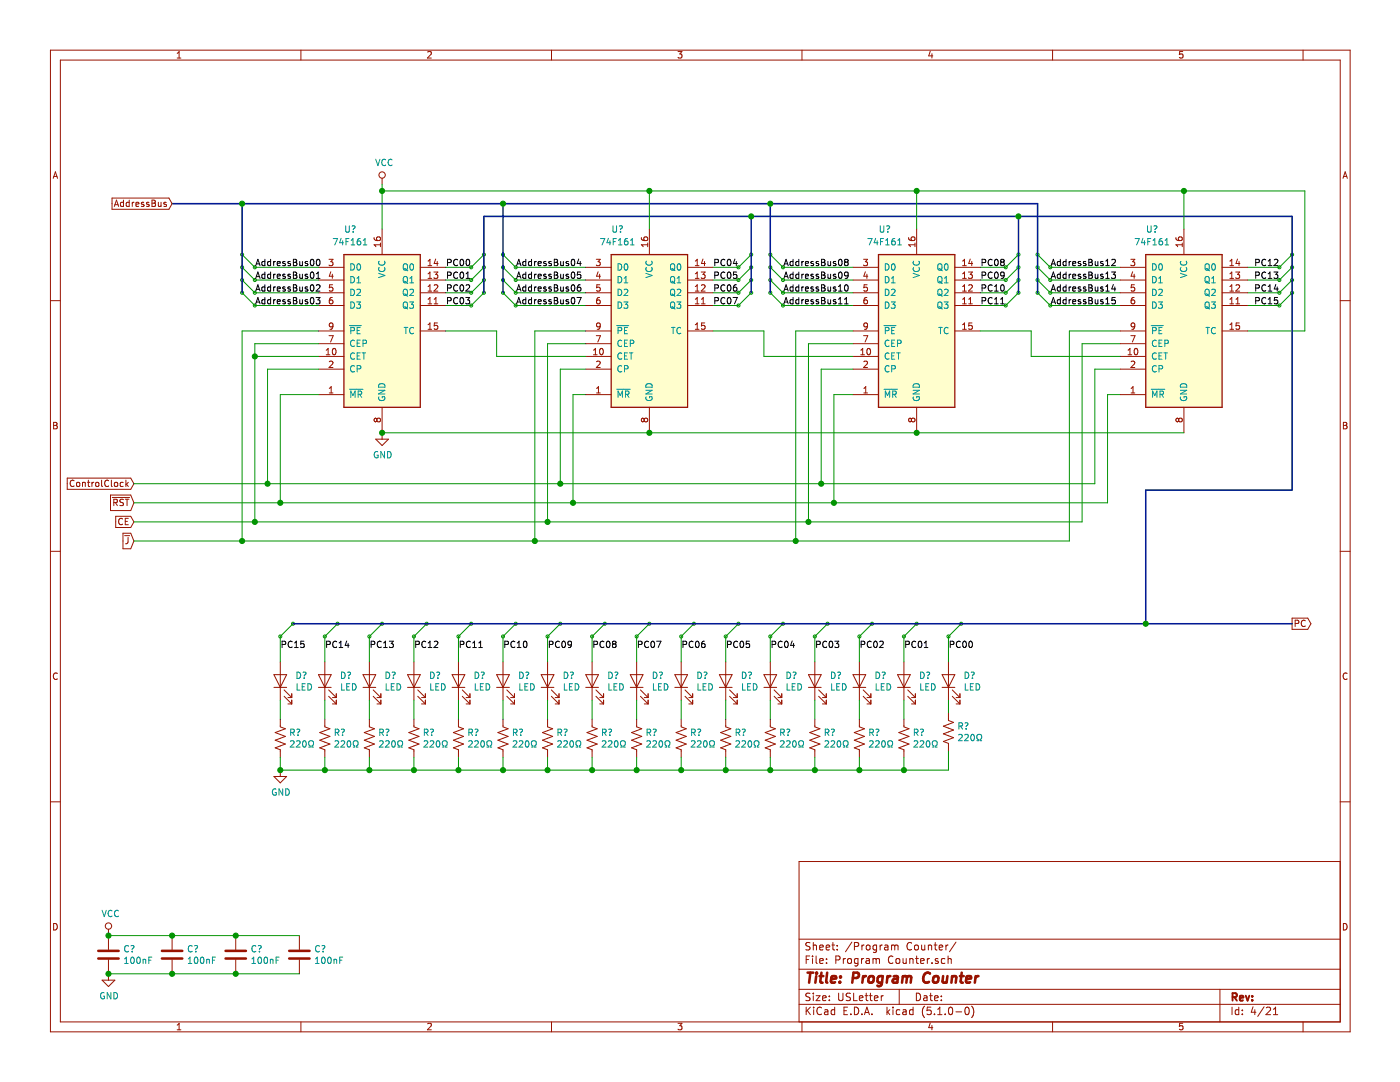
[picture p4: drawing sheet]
<svg xmlns="http://www.w3.org/2000/svg" width="279mm" height="216mm" viewBox="0 0 279 216" stroke-linecap="round" stroke-linejoin="round" font-family="sans-serif">
<g fill="none" stroke="#981200" stroke-width=".2">
<path d="M10.1 10h259.3v195.9h-259.3zM12 12h255.5v191.9h-255.5zM35.4 11.6h.7M35.4 10.6l.3-.3v1.3M60.1 10v2M85.3 10.4l.6-.1 .2 .3-.8 1h.8M110.1 10v2M135.3 10.3h.8l-.4 .5 .3 .1v.6l-.1 .1-.6-.1M160.1 10v2M185.7 10.2l-.4 1h.9M186 10.7v.9M210.1 10v2"/>
<path d="M236 10.3h-.6v.6l.2-.1h.4v.7l-.1 .1-.5-.1M260.1 10v2M10.6 35.6l.5-1.3 .4 1.3M10.7 35.2h.7M22.4 39.5h11.3l.6 1.1-.6 1.2h-11.3zM24.6 39.9v1.3M25.8 39.9v1.3M30.3 39.9l.6 .2v.3l-.2 .1 .3 .3-.1 .3-.6 .1zM76.3 35.6v1.2M268 35.6l.5-1.3 .4 1.3M268.1 35.2h.7M10.1 60h1.9"/>
<path d="M22.8 41.2l.4-1.3 .5 1.3M22.9 40.8h.7M24.6 40.4h-.3l-.3 .2 .2 .5h.4M25.8 40.4h-.4l-.2 .2 .1 .5h.5M26.4 40.4v.8M26.8 40.4l-.4 .2M27.1 40.8l.6-.1v-.3h-.4l-.2 .1 .1 .6h.5M28.7 40.4h-.3l-.2 .1 .1 .2 .4 .1v.3h-.5M29.7 40.4h-.3l-.2 .1 .1 .2 .4 .1v.3h-.5M30.3 40.5h.4M31.6 40.4l.1 .7h.4M32.1 40.4v.8"/>
<path d="M33.2 40.4h-.3l-.2 .1v.2l.5 .1v.3h-.5M63.6 58.4h5M63.6 55.9h5M63.6 53.3h5M65.7 51.7h.8l-.5 .5 .4 .1 .1 .5-.3 .2-.5-.1M66 54.2l-.3 .9h.8M66.3 54.7v.8M66.3 59.4h-.2a.79 .79 0 0 0-.1 1.2h.3l.2-.5-.3-.3h-.2l-.3 .3M66.4 56.8h-.6l-.1 .6 .5-.1 .3 .3v.3l-.3 .2-.5-.1M74.7 47.4l.1 .4 .4 .2h.6l.1-.6-.2-.1-.5 .1-.1 .4 .3 .2M75.9 48.5v.7M75.9 48.8h-1.2l.3 .4"/>
<path d="M76.3 45.7v5.1M83.9 58.4h5.1M83.9 55.9h5.1M83.9 53.3h5.1M85.4 52.1l.4-.4v1.3M85.4 54.6l.4-.3v1.2M85.4 57.2l.4-.4v1.3M85.4 59.7l.4-.3v1.2M85.4 58.1h.8M85.4 55.5h.8M85.4 53h.8M86.6 54.3h.8l-.5 .5 .4 .1 .1 .4-.3 .2-.5-.1"/>
<path d="M86.6 59.7l.4-.3v1.2M86.6 56.9l.5-.1 .3 .4-.8 .9h.8M86.9 51.7l-.3 .9h.8M87.3 52.2v.8M116.9 58.4h5.1M116.9 55.9h5.1M116.9 53.3h5.1M119 51.7h.8l-.4 .5 .3 .1 .1 .5-.3 .2-.5-.1M119.4 54.2l-.3 .9h.7M119.7 59.4h-.3a.79 .79 0 0 0-.1 1.2h.4l.1-.5-.3-.3h-.2l-.2 .3M119.7 54.7v.8M119.7 56.8h-.6v.6l.4-.1 .3 .3v.3l-.3 .2-.4-.1"/>
<path d="M128 47.4l.1 .4 .5 .2h.5l.1-.6-.2-.1-.4 .1-.1 .4 .2 .2M129.3 48.8h-1.3l.4 .4M129.3 48.5v.7M129.6 45.7v5.1M137.2 58.4h5.1M137.2 55.9h5.1M137.2 53.3h5.1M138.8 58.1h.7M138.8 55.5h.7M138.8 53h.7M138.8 52.1l.3-.4v1.3M138.8 54.6l.3-.3v1.2"/>
<path d="M138.8 57.2l.3-.4v1.3M138.8 59.7l.3-.3v1.2M139.9 54.3h.8l-.4 .5 .3 .1 .1 .4-.2 .2-.6-.1M140 56.9l.5-.1 .2 .4-.8 .9h.8M140 59.7l.3-.3v1.2M140.3 51.7l-.3 .9h.8M140.6 52.2v.8M170.2 58.4h5.1M170.2 55.9h5.1M170.2 53.3h5.1M172.3 51.7h.8l-.4 .5 .4 .1v.5l-.2 .2-.6-.1M172.7 54.2l-.3 .9h.8"/>
<path d="M173 59.4h-.2a.79 .79 0 0 0-.2 1.2h.4l.1-.5-.2-.3h-.3l-.2 .3M173 54.7v.8M173.1 56.8h-.6l-.1 .6 .5-.1 .2 .3v.3l-.2 .2-.5-.1M181.3 47.4l.2 .4 .4 .2h.6l.1-.6-.2-.1-.5 .1-.1 .4 .3 .2M182.6 48.8h-1.3l.4 .4M182.6 48.5v.7M182.9 45.7v5.1M190.6 58.4h5M190.6 55.9h5M190.6 53.3h5M192.1 58.1h.7M192.1 55.5h.7"/>
<path d="M192.1 53h.7M192.1 52.1l.4-.4v1.3M192.1 54.6l.4-.3v1.2M192.1 57.2l.4-.4v1.3M192.1 59.7l.4-.3v1.2M193.3 54.3h.8l-.5 .5 .4 .1 .1 .4-.3 .2-.5-.1M193.3 56.9l.5-.1 .3 .4-.8 .9h.8M193.3 59.7l.4-.3v1.2M193.6 51.7l-.3 .9h.8M193.9 52.2v.8M223.6 58.4h5.1M223.6 55.9h5.1"/>
<path d="M223.6 53.3h5.1M225.7 51.7h.8l-.5 .5 .4 .1 .1 .5-.3 .2-.5-.1M226 54.2l-.3 .9h.8M226.3 59.4h-.2a.79 .79 0 0 0-.1 1.2h.3l.2-.5-.3-.3h-.2l-.3 .3M226.3 54.7v.8M226.4 56.8h-.6l-.1 .6 .5-.1 .3 .3v.3l-.3 .2-.5-.1M234.7 47.4l.1 .4 .4 .2h.6l.1-.6-.2-.1-.5 .1v.4l.2 .2M235.9 48.8h-1.2l.3 .4M235.9 48.5v.7M236.3 45.7v5.1M243.9 58.4h5.1M243.9 55.9h5.1"/>
<path d="M243.9 53.3h5.1M245.4 58.1h.8M245.4 55.5h.8M245.4 53h.8M245.4 52.1l.4-.4v1.3M245.4 54.6l.4-.3v1.2M245.4 57.2l.4-.4v1.3M245.4 59.7l.4-.3v1.2M246.6 54.3h.8l-.4 .5 .3 .1 .1 .4-.3 .2-.5-.1M246.7 56.9l.4-.1 .3 .4-.8 .9h.8M246.7 59.7l.3-.3v1.2M247 51.7l-.3 .9h.8"/>
<path d="M247.3 52.2v.8M267.5 60h1.9M63.6 78.7h5M63.6 71.1h5M63.6 61h5M63.6 66h5M63.6 73.7h5M63.6 68.6h5M65.1 70.8h.7M65.1 69.9l.4-.4v1.3M65.7 67h.8l-.5 1.2M65.7 78.4h.8"/>
<path d="M65.7 77.5l.4-.4v1.3M65.7 72.2l.5-.1 .3 .3-.8 .9h.8M66.5 69.6l.1-.1a.67 .67 0 0 1 .5 .7 .67 .67 0 0 1-.5 .6l-.3-.5zM66.5 65l-.3 .2h-.4l-.1-.2 .1-.4 .4-.2 .3 .3-.2 .9-.5 .1M83.9 61h5.1M83.9 66h5.1M85.4 60.6h.8M85.4 64.8l.4-.4v1.3M85.4 65.7h.8M86.6 60.6h.8M87.3 64.4h-.6l-.1 .6 .5-.1 .3 .3v.3l-.3 .2-.5-.1M116.9 78.7h5.1"/>
<path d="M116.9 71.1h5.1M116.9 61h5.1M116.9 66h5.1M116.9 73.7h5.1M116.9 68.6h5.1M118.4 70.8h.8M118.4 69.9l.4-.4v1.3M119 67h.8l-.5 1.2M119.1 78.4h.7M119.1 72.2l.4-.1 .3 .3-.8 .9h.8M119.1 77.5l.3-.4v1.3M119.8 69.6l.2-.1a.67 .67 0 0 1 .4 .7 .67 .67 0 0 1-.4 .6l-.3-.5z"/>
<path d="M119.8 65l-.3 .2h-.3l-.1-.2v-.4l.4-.2 .3 .3-.2 .9-.4 .1M137.2 61h5.1M137.2 66h5.1M138.8 60.6h.7M138.8 65.7h.7M138.8 64.8l.3-.4v1.3M140 60.6h.7M140.6 64.4h-.6v.6l.5-.1 .2 .3v.3l-.2 .2-.5-.1M170.2 78.7h5.1M170.2 71.1h5.1M170.2 61h5.1M170.2 66h5.1"/>
<path d="M170.2 73.7h5.1M170.2 68.6h5.1M171.8 70.8h.7M171.8 69.9l.4-.4v1.3M172.3 67h.9l-.6 1.2M172.4 78.4h.7M172.4 72.2l.5-.1 .2 .3-.8 .9h.8M172.4 77.5l.4-.4v1.3M173.1 69.6l.2-.1a.67 .67 0 0 1 .5 .7 .67 .67 0 0 1-.5 .6l-.3-.5zM173.1 65l-.2 .2h-.4l-.1-.2 .1-.4 .4-.2 .2 .3-.1 .9-.5 .1M190.6 61h5M190.6 66h5"/>
<path d="M192.1 60.6h.7M192.1 65.7h.7M192.1 64.8l.4-.4v1.3M193.3 60.6h.8M194 64.4h-.6l-.1 .6 .5-.1 .3 .3v.3l-.3 .2-.5-.1M223.6 78.7h5.1M223.6 71.1h5.1M223.6 61h5.1M223.6 66h5.1M223.6 73.7h5.1M223.6 68.6h5.1M225.1 70.8h.8"/>
<path d="M225.1 69.9l.4-.4v1.3M225.7 67h.8l-.5 1.2M225.7 78.4h.8M225.7 72.2l.5-.1 .3 .3-.8 .9h.8M225.7 77.5l.4-.4v1.3M226.5 69.6l.1-.1a.67 .67 0 0 1 .5 .7 .67 .67 0 0 1-.5 .6l-.3-.5zM226.5 65l-.3 .2h-.3l-.2-.2 .1-.4 .4-.2 .3 .3-.2 .9-.4 .1M243.9 61h5.1M243.9 66h5.1M245.4 60.6h.8M245.4 65.7h.8M245.4 64.8l.4-.4v1.3"/>
<path d="M246.7 60.6h.7M247.3 64.4h-.6v.6l.4-.1 .3 .3v.3l-.3 .2-.4-.1M10.7 84.3h.4l.3 .2-.3 .4 .3 .2-.2 .5h-.5zM10.7 84.9h.4M13.4 95.4h12.7l.6 1.1-.6 1.1h-12.7zM14.8 95.9a.58 .58 0 0 0-.8 .5 .58 .58 0 0 0 .7 .6h.1M15.3 96.4l.2-.2 .4 .2v.5l-.1 .1h-.5zM16.5 96.4l.5-.1v.8M16.5 96.2v.9M17.5 96.2h.4M17.6 95.8v1.1l.3 .2M18.3 96.2v.9"/>
<path d="M18.7 96.2l-.4 .3M19.1 96.4l.2-.2 .4 .2v.5l-.1 .1h-.5zM20.3 95.8v1.1l.2 .2M21.7 95.9a.56 .56 0 0 0-.8 .5 .56 .56 0 0 0 .8 .6M22.1 98.8h4l.6 1.5-.6 1.6h-4zM22.2 95.8v1.1l.2 .2M22.4 99.3h3.5M22.9 96.3l.3-.1 .3 .3-.1 .5-.3 .1-.3-.2zM24.6 96.3l-.4-.1-.2 .3 .1 .5h.5M24.6 99.7l-.4-.1-.3 .3 .1 .3 .6 .2v.4l-.2 .1-.5-.1M25 99.6h.7M25.1 95.8v1.3"/>
<path d="M25.3 96.6l.3 .5M25.4 99.6v1.3M25.6 96.2l-.5 .5M75 87.6h2.5l-1.2 1.3zM75.2 83.7l.2-.3h.3l.2 .3v.3l-.2 .2h-.3l-.2-.3M75.2 83.7l-.2-.3-.3 .3v.2l.2 .3 .3-.3M75.2 83.7v.2M76.3 81.3v6.3M128.6 83.7l-.3-.3-.3 .3v.2l.3 .3 .3-.3M128.6 83.7l.2-.3h.2l.3 .3-.1 .3-.2 .2h-.2l-.2-.3M128.6 83.7v.2M129.6 81.3v5.1"/>
<path d="M181.9 83.7l-.3-.3-.3 .3v.2l.3 .3 .3-.3M181.9 83.7l.2-.3h.3l.2 .3v.3l-.2 .2h-.3l-.2-.3M181.9 83.7v.2M182.9 81.3v5.1M235.2 83.7l-.2-.3-.3 .3v.2l.2 .3 .3-.3M235.2 83.7l.3-.3h.2l.2 .3v.3l-.2 .2h-.2l-.3-.3M235.2 83.7v.2M236.3 81.3v5.1M268.1 84.3h.4l.3 .2-.3 .4 .3 .2-.2 .5h-.5zM268.1 84.9h.4M10.1 110h1.9M22.7 100.3l.6-.1 .1-.5-.7-.1v1.3"/>
<path d="M23 100.3l.4 .6M23.1 103h3l.6 1.1-.6 1.2h-3zM24.5 103.6a.6 .6 0 0 0-.9 .4 .6 .6 0 0 0 .6 .7l.3-.1M24.5 106.4h1.6l.6 1.5-.6 1.6h-1.6zM24.9 106.9h1M25 104h.4M25.6 107.2v1l-.2 .3h-.3M25.6 103.4h-.6v1.3h.6M267.5 110h1.9M11.4 134.4a.62 .62 0 0 0-.8 .4 .62 .62 0 0 0 .6 .8l.2-.1M54.7 137.2h2.5M54.7 134.6h2.5l-1.3 2.6z"/>
<path d="M55.9 132.1v7.6M56.7 138.9l1.5 1.6M56.7 137.7l1.5 1.5M57.5 139.2h.7M58.2 138.4v.8M58.2 139.7v.8M63.6 137.2h2.5M63.6 134.6h2.5l-1.3 2.6zM64.8 132.1v7.6M65.6 138.9l1.5 1.6M65.6 137.7l1.5 1.5M66.4 139.2h.7"/>
<path d="M67.1 138.4v.8M67.1 139.7v.8M72.4 137.2h2.6M72.4 134.6h2.6l-1.3 2.6zM73.7 132.1v7.6M74.5 138.9l1.5 1.6M74.5 137.7l1.5 1.5M75.2 139.2h.8M76 138.4v.8M76 139.7v.8M81.3 137.2h2.6M81.3 134.6h2.6l-1.3 2.6z"/>
<path d="M82.6 132.1v7.6M83.4 138.9l1.5 1.6M83.4 137.7l1.5 1.5M84.1 139.2h.8M84.9 138.4v.8M84.9 139.7v.8M90.2 137.2h2.6M90.2 134.6h2.6l-1.3 2.6zM91.5 132.1v7.6M92.3 138.9l1.5 1.6M92.3 137.7l1.5 1.5M93 139.2h.8"/>
<path d="M93.8 138.4v.8M93.8 139.7v.8M99.1 137.2h2.6M99.1 134.6h2.6l-1.3 2.6zM100.4 132.1v7.6M101.1 138.9l1.6 1.6M101.1 137.7l1.6 1.5M101.9 139.2h.8M102.7 138.4v.8M102.7 139.7v.8M108 137.2h2.5M108 134.6h2.5l-1.2 2.6z"/>
<path d="M109.3 132.1v7.6M110 138.9l1.6 1.6M110 137.7l1.6 1.5M110.8 139.2h.8M111.6 138.4v.8M111.6 139.7v.8M116.9 137.2h2.5M116.9 134.6h2.5l-1.2 2.6zM118.2 132.1v7.6M118.9 138.9l1.6 1.6M118.9 137.7l1.6 1.5M119.7 139.2h.8"/>
<path d="M120.5 138.4v.8M120.5 139.7v.8M125.8 137.2h2.5M125.8 134.6h2.5l-1.2 2.6zM127.1 132.1v7.6M127.8 138.9l1.5 1.6M127.8 137.7l1.5 1.5M128.6 139.2h.7M129.3 138.4v.8M129.3 139.7v.8M134.7 137.2h2.5M134.7 134.6h2.5l-1.3 2.6z"/>
<path d="M135.9 132.1v7.6M136.7 138.9l1.5 1.6M136.7 137.7l1.5 1.5M137.5 139.2h.7M138.2 138.4v.8M138.2 139.7v.8M143.6 137.2h2.5M143.6 134.6h2.5l-1.3 2.6zM144.8 132.1v7.6M145.6 137.7l1.5 1.5M145.6 138.9l1.5 1.6M146.4 139.2h.7"/>
<path d="M147.1 138.4v.8M147.1 139.7v.8M152.5 137.2h2.5M152.5 134.6h2.5l-1.3 2.6zM153.7 132.1v7.6M154.5 138.9l1.5 1.6M154.5 137.7l1.5 1.5M155.3 139.2h.7M156 138.4v.8M156 139.7v.8M161.3 137.2h2.6M161.3 134.6h2.6l-1.3 2.6z"/>
<path d="M162.6 132.1v7.6M163.4 138.9l1.5 1.6M163.4 137.7l1.5 1.5M164.1 139.2h.8M164.9 138.4v.8M164.9 139.7v.8M170.2 137.2h2.6M170.2 134.6h2.6l-1.3 2.6zM171.5 132.1v7.6M172.3 138.9l1.5 1.6M172.3 137.7l1.5 1.5M173 139.2h.8"/>
<path d="M173.8 138.4v.8M173.8 139.7v.8M179.1 137.2h2.6M179.1 134.6h2.6l-1.3 2.6zM180.4 132.1v7.6M181.2 138.9l1.5 1.6M181.2 137.7l1.5 1.5M181.9 139.2h.8M182.7 138.4v.8M182.7 139.7v.8M188 137.2h2.6M188 134.6h2.6l-1.3 2.6z"/>
<path d="M189.3 132.1v7.6M190 138.9l1.6 1.6M190 137.7l1.6 1.5M190.8 139.2h.8M191.6 138.4v.8M191.6 139.7v.8M257.9 123.3h3.1l.6 1.2-.6 1.1h-3.1zM258.5 124.4l.7-.1v-.4l-.7-.2v1.3M260.5 123.9a.56 .56 0 0 0-.8 .5 .56 .56 0 0 0 .8 .5M268.8 134.4a.62 .62 0 0 0-.8 .4 .62 .62 0 0 0 .6 .8l.2-.1M10.1 160h1.9M54.7 154.9h2.5l-1.3 1.3z"/>
<path d="M55.9 143.5v1.5l1.1 .4-2.1 .8 2.1 .7-2.1 .8 2.1 .8-2.1 .7 1 .4v1.5M55.9 153.7v1.2M57.5 140.5h.7M64.8 143.5v1.5l1 .4-2 .8 2 .7-2 .8 2 .8-2 .7 1 .4v1.5M66.4 140.5h.7M73.7 143.5v1.5l1 .4-2 .8 2 .7-2 .8 2 .8-2 .7 1 .4v1.5M75.2 140.5h.8M82.6 143.5v1.5l1 .4-2 .8 2 .7-2 .8 2 .8-2 .7 1 .4v1.5M84.1 140.5h.8M91.5 143.5v1.5l1 .4-2 .8 2 .7-2 .8 2 .8-2 .7 1 .4v1.5M93 140.5h.8M100.4 143.5v1.5l1 .4-2 .8 2 .7-2 .8 2 .8-2 .7 1 .4v1.5"/>
<path d="M101.9 140.5h.8M109.3 143.5v1.5l1 .4-2 .8 2 .7-2 .8 2 .8-2 .7 1 .4v1.5M110.8 140.5h.8M118.2 143.5v1.5l1 .4-2 .8 2 .7-2 .8 2 .8-2 .7 1 .4v1.5M119.7 140.5h.8M127.1 143.5v1.5l1 .4-2.1 .8 2.1 .7-2.1 .8 2.1 .8-2.1 .7 1.1 .4v1.5M128.6 140.5h.7M135.9 143.5v1.5l1.1 .4-2.1 .8 2.1 .7-2.1 .8 2.1 .8-2.1 .7 1 .4v1.5M137.5 140.5h.7M144.8 143.5v1.5l1.1 .4-2.1 .8 2.1 .7-2.1 .8 2.1 .8-2.1 .7 1 .4v1.5M146.4 140.5h.7M153.7 143.5v1.5l1 .4-2 .8 2 .7-2 .8 2 .8-2 .7 1 .4v1.5"/>
<path d="M155.3 140.5h.7M162.6 143.5v1.5l1 .4-2 .8 2 .7-2 .8 2 .8-2 .7 1 .4v1.5M164.1 140.5h.8M171.5 143.5v1.5l1 .4-2 .8 2 .7-2 .8 2 .8-2 .7 1 .4v1.5M173 140.5h.8M180.4 143.5v1.5l1 .4-2 .8 2 .7-2 .8 2 .8-2 .7 1 .4v1.5M181.9 140.5h.8M189.3 142.2v1.6l1 .3-2 .8 2 .8-2 .7 2 .8-2 .8 1 .3v1.6M190.8 140.5h.8M267.5 160h1.9M267.5 171.9h-108v32M10.7 184.3a.65 .65 0 0 1 .7 .6 .65 .65 0 0 1-.7 .7z"/>
<path d="M20.4 195.6h2.5l-1.3 1.2zM21.6 185.4v4.1M21.6 191.5v4.1M34.3 186.7v2.8M34.3 191.5v2.8M47 186.7v2.8M47 191.5v2.8M59.7 186.7v2.8M59.7 191.5v2.8M159.5 197.4h108M159.5 193.4h108M159.5 187.4h108"/>
<path d="M160.9 191.5h.5M161.6 190.8h-.7v1.5M161.7 198.2h-.6l-.3 .3 .1 .3 .7 .3v.4l-.2 .2-.6-.1M161.7 188.1h-.6l-.3 .2 .1 .4 .7 .3v.4l-.2 .2-.6-.1M162.2 190.8v.1M162.2 191.3v1M162.3 188.1v1.5M162.3 198.2v.1M162.3 198.7v1M162.3 188.7l.2-.1h.4v1M162.9 198.7h.8l-.8 1h.8M162.9 190.8v1.2l.2 .3"/>
<path d="M163.6 189.1l.7-.2-.1-.3h-.4l-.2 .2 .1 .7h.5M163.6 191.8l.7-.2-.1-.3h-.4l-.2 .2 .1 .7h.5M164.2 199.2l.7-.2-.1-.2-.4-.1-.2 .2v.7h.6M164.9 189.1l.7-.2-.1-.3h-.4l-.2 .2 .1 .7h.5M165 192.1v.2M165 191.3v.2M165.5 198.8v.1M165.5 199.5v.2M166 188.6h.6M166.2 188.1v1.3l.4 .2M166.8 191.5h.7l.1-.6-.2-.1h-.6v1.5M167.1 189.4v.2"/>
<path d="M167.1 188.6v.2M167.4 198.2v1.2l.2 .3h.4l.2-.3v-1.2M168.3 191.3v1M168.7 191.3h-.3l-.1 .2M169.2 191.4l.2-.1 .5 .1v.7l-.2 .2-.5-.2zM169.7 198.2h-.6l-.2 .3v.3l.8 .3v.4l-.3 .2-.5-.1M170 188l-1.3 1.9M170.4 198.2v1.5h.7M170.5 188.8h.7l.2-.2-.1-.4-.2-.1h-.6v1.5M171.2 191.3h-.4l-.3 .2 .1 .7h.6M171.2 191.3v1.2l-.3 .3-.3-.1M171.5 199.2l.7-.2-.1-.2-.4-.1-.2 .2 .1 .7h.5"/>
<path d="M171.9 191.3v1M172 188.6v1M172.4 191.3l-.5 .2M172.4 188.6h-.3l-.1 .2M172.6 198.7h.6M172.9 198.2v1.3l.3 .2M172.9 191.3h.5l.1 1M172.9 188.7l.3-.1 .4 .1v.7l-.2 .2-.5-.2zM173.5 191.6l-.5 .1-.2 .2 .2 .4 .5-.1M173.5 198.7h.6M173.7 198.2v1.3l.4 .2M174.2 191.4l.5-.1 .2 .2"/>
<path d="M174.2 191.3v1M174.5 199.2l.7-.2-.1-.2-.4-.1-.2 .2 .1 .7h.5M174.9 191.5a.36 .36 0 0 1 .3-.3 .36 .36 0 0 1 .3 .3v.8M174.9 191.5v.8M174.9 188.6h-.4l-.3 .2 .1 .6 .2 .2 .4-.1M174.9 188.6v1.2l-.2 .3-.4-.1M175.6 188.6v1M175.9 198.7v1M176.1 188.6l-.5 .2M176.3 198.7l-.4 .3M176.6 188.6h.5l.1 1M177.2 188.9l-.5 .1-.2 .2 .2 .4 .5-.1"/>
<path d="M177.9 188.7l.5-.1 .2 .2M177.9 188.6v1M178.2 190.9a.59 .59 0 0 0-.7 0 .59 .59 0 0 0-.2 .7 .56 .56 0 0 0 .3 .6 .56 .56 0 0 0 .6-.1M178.6 188.8a.36 .36 0 0 1 .3-.2 .36 .36 0 0 1 .3 .2v.8M178.6 188.8v.8M178.9 191.4l.2-.1 .4 .1v.7l-.2 .2-.4-.2zM179.5 197.4v3M180.2 191.3l.1 .9 .4 .1 .2-.2M180.9 191.3v1M181.6 191.4v-.1a.37 .37 0 0 1 .6 .2v.8M181.6 191.3v1M181.9 188.2a.59 .59 0 0 0-.7 0 .59 .59 0 0 0-.2 .7 .56 .56 0 0 0 .3 .6 .56 .56 0 0 0 .6-.1"/>
<path d="M182.6 188.7l.2-.1 .4 .1v.7l-.2 .2-.4-.2zM182.7 191.3h.6M182.9 198.2a.75 .75 0 0 1 .8 .7 .75 .75 0 0 1-.8 .8zM182.9 190.8v1.2l.4 .3M183.7 191.8l.7-.2v-.3h-.5l-.2 .2 .1 .7h.6M183.9 188.6l.1 .9 .4 .1 .2-.2M184.4 198.8h.5l.1 .9M184.6 188.6v1M185 199l-.5 .1-.2 .2 .2 .4 .5-.1M185.1 191.3v1M185.3 188.7v-.1a.37 .37 0 0 1 .6 .2v.8M185.3 188.6v1"/>
<path d="M185.5 191.3l-.4 .2M185.5 198.7h.6M185.7 198.2v1.3l.4 .2M186 192.1v.2M186.4 188.6h.6M186.5 199.2l.7-.2v-.2l-.5-.1-.2 .2 .1 .7h.6M186.6 188.1v1.3l.4 .2M187.2 191.3h-.4l-.2 .2 .1 .2 .5 .1v.4h-.6M187.4 189.1l.7-.2v-.3h-.5l-.2 .2 .1 .7h.6M187.9 199.5v.2M187.9 198.8v.1M188.6 191.3h-.5l-.2 .2v.6l.2 .2 .5-.1"/>
<path d="M188.8 188.6v1M189.2 191.4l.2-.1h.4v1M189.2 190.8v1.5M189.2 188.6l-.4 .2M190.8 188l-1.3 1.9M243.5 197.4v6.5M268.1 184.3a.65 .65 0 0 1 .7 .6 .65 .65 0 0 1-.7 .7zM35.4 204.5l.3-.3v1.3M35.4 205.5h.7M60.1 203.9v2M85.3 204.3l.6-.1 .2 .3-.8 1h.8M110.1 203.9v2"/>
<path d="M135.3 204.2h.8l-.4 .5 .3 .1v.6l-.1 .1-.6-.1M159.5 200.4h108M160.1 203.9v2M160.9 201v1.5M161.1 201.6l.6 .9M161.7 201l-.8 .8M162.4 201v.1M162.4 201.5v1M163.9 201.1a.59 .59 0 0 0-.7 0 .59 .59 0 0 0-.2 .7 .56 .56 0 0 0 .3 .6 .56 .56 0 0 0 .6-.1M164.6 201.5h.6v1M165.2 201.8l-.5 .1-.2 .2 .2 .4 .5-.1M166.6 201.5h-.5l-.2 .3v.5l.2 .2 .5-.1"/>
<path d="M166.6 201v1.5M168.4 201.7h.5M169.1 201h-.7v1.5h.7M169.8 202.3v.2M170.5 201a.76 .76 0 0 1 .9 .7 .76 .76 0 0 1-.9 .8zM172 202.3v.2M172.5 202.5l.5-1.5 .5 1.5M172.6 202h.8M174 202.3v.2M177 201v1.5M177.1 201.9l.5 .6M177.6 201.5l-.6 .5"/>
<path d="M178.2 201v.1M178.2 201.5v1M179.6 201.5h-.4l-.3 .3v.5l.3 .2 .4-.1M180.2 201.5h.6l.1 1M180.9 201.8l-.5 .1-.3 .2 .3 .4 .5-.1M182.2 201.5h-.4l-.3 .3 .1 .5 .2 .2 .4-.1M182.2 201v1.5M184.5 200.8a1.71 1.71 0 0 0 0 2.2M185.7 204.1l-.4 1h.9M185.8 201h-.7l-.1 .7 .2-.2 .5 .1 .2 .2-.1 .5-.2 .2-.6-.2M186 204.6v.9M186.5 202.3v.2"/>
<path d="M187.1 202.5h.9M187.1 201.4l.5-.4v1.5M188.6 202.3v.2M189.4 201.1l.4-.1a.94 .94 0 0 1 0 1.5 .82 .82 0 0 1-.4-1.4zM190.8 201.9h1.1M192.8 201h.1a.8 .8 0 0 1 .5 .7 .8 .8 0 0 1-.5 .8 1 1 0 0 1-.1-1.5zM193.9 200.8a1.71 1.71 0 0 1 0 2.2M210.1 203.9v2M236 204.2h-.6v.6l.2-.1h.4v.7l-.1 .1-.5-.1M245.9 201v1.5M247.2 201.5h-.4l-.3 .3 .1 .6h.6M247.2 201v1.5"/>
<path d="M247.9 202.3v.2M247.9 201.5v.2M250.1 200.9l-.4 1.1h1M250.4 201.5v1M252.3 200.9l-1.3 1.9M252.7 201.1l.6-.1 .3 .4-1 1.1h1M254.1 202.5h.9M254.1 201.4l.5-.4v1.5M260.1 203.9v2"/>
<circle cx="76.3" cy="34.9" r=".64"/>
<circle cx="21.6" cy="184.8" r=".64"/>
</g>
<g fill="#fffecd" stroke="#fffecd" stroke-width=".25">
<path d="M68.6 50.8h15.3v30.5h-15.3z" fill-rule="evenodd"/>
<path d="M228.7 50.8h15.2v30.5h-15.2z" fill-rule="evenodd"/>
<path d="M175.3 50.8h15.3v30.5h-15.3z" fill-rule="evenodd"/>
<path d="M122 50.8h15.2v30.5h-15.2z" fill-rule="evenodd"/>
</g>
<path d="M68.6 50.8h15.3v30.5h-15.3zM122 50.8h15.2v30.5h-15.2zM175.3 50.8h15.3v30.5h-15.3zM228.7 50.8h15.2v30.5h-15.2z" fill="none" stroke="#981200" stroke-width=".25"/>
<g fill="none" stroke="#009596" stroke-width=".2">
<path d="M75 31.8l.4 1.2 .4-1.2M77 31.9a.56 .56 0 0 0-.8 .5 .56 .56 0 0 0 .8 .5M78.2 31.9a.56 .56 0 0 0-.8 .5 .56 .56 0 0 0 .8 .5M66.5 47.6h.9l-.6 1.3M68.1 47.5l-.3 .9h.8M68.4 48v.9M69 45.1v1l.2 .2h.4l.1-.2v-1M69 48.2h.5M69.7 47.6h-.7v1.3M70 52.6a.64 .64 0 0 1 .7 .7 .64 .64 0 0 1-.7 .6zM70 55.2a.64 .64 0 0 1 .7 .6 .64 .64 0 0 1-.7 .6zM70 57.7a.64 .64 0 0 1 .7 .6 .64 .64 0 0 1-.7 .7z"/>
<path d="M70.1 48.9h.7M70.1 48l.3-.4v1.3M70.3 45.1h.4a.43 .43 0 0 1-.2 .7M70.5 46.2v.1M71.2 57.8l.5-.1 .3 .4-.8 .9h.8M71.2 56.4h.8M71.2 55.5l.4-.3v1.2M71.4 52.8l.1-.2a.67 .67 0 0 1 .5 .7 .67 .67 0 0 1-.5 .6l-.3-.5zM71.9 47.6h-.2a.79 .79 0 0 0-.2 1.3l.4-.1 .1-.5-.2-.2h-.3l-.2 .2M72.5 48.9h.7M72.5 48l.4-.4v1.3M75.5 54.5l1.3 .5-1.3 .4"/>
<path d="M75.7 53.4a.56 .56 0 0 0 .5 .8 .56 .56 0 0 0 .5-.8M75.7 52.1a.56 .56 0 0 0 .5 .8 .56 .56 0 0 0 .5-.8M80.5 52.8l.3-.2a.44 .44 0 0 1 .5 .5v.6l-.5 .2-.3-.2zM80.5 55.3l.3-.1a.44 .44 0 0 1 .5 .4v.7l-.5 .1-.3-.1zM80.5 57.9l.3-.2a.44 .44 0 0 1 .5 .4v.7l-.5 .2-.3-.2zM80.7 58.7l.7 .4M80.7 56.1l.7 .5M80.7 53.6l.7 .4M81.8 57.8l.5-.1 .2 .4-.8 .9h.8M81.8 56.4h.7M81.8 55.5l.4-.3v1.2M81.9 52.8l.2-.2a.67 .67 0 0 1 .4 .7 .67 .67 0 0 1-.4 .6l-.3-.5z"/>
<path d="M119.8 47.6h.9l-.6 1.3M121.4 47.5l-.3 .9h.8M121.7 48v.9M122.3 45.1v1l.3 .2h.3l.1-.2v-1M122.4 48.2h.4M123 47.6h-.6v1.3M123.3 57.7a.64 .64 0 0 1 .8 .6 .64 .64 0 0 1-.8 .7zM123.3 55.2a.64 .64 0 0 1 .8 .6 .64 .64 0 0 1-.8 .6zM123.3 52.6a.64 .64 0 0 1 .8 .7 .64 .64 0 0 1-.8 .6zM123.4 48.9h.7M123.4 48l.4-.4v1.3M123.6 45.1h.4a.43 .43 0 0 1-.2 .7"/>
<path d="M123.8 46.2v.1M124.6 57.8l.4-.1 .3 .4-.8 .9h.8M124.6 56.4h.7M124.6 55.5l.3-.3v1.2M124.7 52.8l.2-.2a.67 .67 0 0 1 .4 .7 .67 .67 0 0 1-.4 .6l-.3-.5zM125.2 47.6h-.2a.79 .79 0 0 0-.1 1.3l.3-.1 .2-.5-.3-.2h-.2l-.3 .2M125.8 48.9h.7M125.8 48l.4-.4v1.3M128.9 54.5l1.3 .5-1.3 .4M129 53.4a.56 .56 0 0 0 .5 .8 .56 .56 0 0 0 .5-.8M129 52.1a.56 .56 0 0 0 .5 .8 .56 .56 0 0 0 .5-.8M133.9 57.9l.2-.2a.44 .44 0 0 1 .6 .4l-.1 .7-.5 .2-.2-.2z"/>
<path d="M133.9 55.3l.2-.1a.44 .44 0 0 1 .6 .4l-.1 .7-.5 .1-.2-.1zM133.9 52.8l.2-.2a.44 .44 0 0 1 .6 .5l-.1 .6-.5 .2-.2-.2zM134.1 58.7l.6 .4M134.1 56.1l.6 .5M134.1 53.6l.6 .4M135.1 57.8l.5-.1 .3 .4-.8 .9h.8M135.1 56.4h.8M135.1 55.5l.4-.3v1.2M135.3 52.8l.1-.2a.67 .67 0 0 1 .5 .7 .67 .67 0 0 1-.5 .6l-.3-.5zM173.2 47.6h.8l-.5 1.3M174.8 47.5l-.3 .9h.7M175.1 48v.9"/>
<path d="M175.7 45.1v1l.2 .2h.4l.1-.2v-1M175.7 48.2h.5M176.3 47.6h-.6v1.3M176.7 57.7a.64 .64 0 0 1 .7 .6 .64 .64 0 0 1-.7 .7zM176.7 55.2a.64 .64 0 0 1 .7 .6 .64 .64 0 0 1-.7 .6zM176.7 52.6a.64 .64 0 0 1 .7 .7 .64 .64 0 0 1-.7 .6zM176.8 48.9h.7M176.8 48l.3-.4v1.3M176.9 45.1h.4a.43 .43 0 0 1-.1 .7M177.2 46.2v.1M177.9 57.8l.5-.1 .2 .4-.7 .9h.7M177.9 56.4h.7"/>
<path d="M177.9 55.5l.4-.3v1.2M178 52.8l.2-.2a.67 .67 0 0 1 .5 .7 .67 .67 0 0 1-.5 .6l-.3-.5zM178.6 47.6h-.3a.79 .79 0 0 0-.1 1.3l.4-.1 .1-.5-.3-.2h-.2l-.2 .2M179.2 48.9h.7M179.2 48l.3-.4v1.3M182.2 54.5l1.3 .5-1.3 .4M182.4 53.4a.56 .56 0 0 0 .5 .8 .56 .56 0 0 0 .5-.8M182.4 52.1a.56 .56 0 0 0 .5 .8 .56 .56 0 0 0 .5-.8M187.2 57.9l.3-.2a.44 .44 0 0 1 .5 .4l-.1 .7-.4 .2-.3-.2zM187.2 55.3l.3-.1a.44 .44 0 0 1 .5 .4l-.1 .7-.4 .1-.3-.1zM187.2 52.8l.3-.2a.44 .44 0 0 1 .5 .5l-.1 .6-.4 .2-.3-.2zM187.4 58.7l.7 .4"/>
<path d="M187.4 56.1l.7 .5M187.4 53.6l.7 .4M188.5 57.8l.5-.1 .2 .4-.8 .9h.8M188.5 56.4h.7M188.5 55.5l.4-.3v1.2M188.6 52.8l.2-.2a.67 .67 0 0 1 .4 .7 .67 .67 0 0 1-.4 .6l-.3-.5zM226.5 47.6h.9l-.6 1.3M228.1 47.5l-.3 .9h.8M228.4 48v.9M229 45.1v1l.2 .2h.4l.1-.2v-1M229.1 48.2h.4M229.7 47.6h-.6v1.3"/>
<path d="M230 57.7a.64 .64 0 0 1 .8 .6 .64 .64 0 0 1-.8 .7zM230 55.2a.64 .64 0 0 1 .8 .6 .64 .64 0 0 1-.8 .6zM230 52.6a.64 .64 0 0 1 .8 .7 .64 .64 0 0 1-.8 .6zM230.1 48.9h.7M230.1 48l.4-.4v1.3M230.3 45.1h.4a.43 .43 0 0 1-.2 .7M230.5 46.2v.1M231.2 57.8l.5-.1 .3 .4-.8 .9h.8M231.2 56.4h.8M231.2 55.5l.4-.3v1.2M231.4 52.8l.2-.2a.67 .67 0 0 1 .4 .7 .67 .67 0 0 1-.4 .6l-.4-.5zM231.9 47.6h-.2a.79 .79 0 0 0-.1 1.3l.3-.1 .1-.5-.2-.2h-.2l-.3 .2"/>
<path d="M232.5 48.9h.7M232.5 48l.4-.4v1.3M235.6 54.5l1.2 .5-1.2 .4M235.7 53.4a.56 .56 0 0 0 .5 .8 .56 .56 0 0 0 .5-.8M235.7 52.1a.56 .56 0 0 0 .5 .8 .56 .56 0 0 0 .5-.8M240.5 57.9l.3-.2a.44 .44 0 0 1 .5 .4v.7l-.5 .2-.3-.2zM240.5 55.3l.3-.1a.44 .44 0 0 1 .5 .4v.7l-.5 .1-.3-.1zM240.5 52.8l.3-.2a.44 .44 0 0 1 .5 .5v.6l-.5 .2-.3-.2zM240.7 58.7l.7 .4M240.7 56.1l.7 .5M240.7 53.6l.7 .4M241.8 57.8l.5-.1 .3 .4-.8 .9h.8"/>
<path d="M241.8 56.4h.8M241.8 55.5l.4-.3v1.2M241.9 52.8l.2-.2a.67 .67 0 0 1 .5 .7 .67 .67 0 0 1-.5 .6l-.3-.5zM69.7 77.7h2.7M69.7 65h2.4M70 60.2a.64 .64 0 0 1 .7 .7 .64 .64 0 0 1-.7 .6zM70 66l.7-.1v-.4l-.7-.2v1.3M70 79.3v-1.3l.4 .9 .5-.9v1.3M70.7 70.5a.56 .56 0 0 0-.7 .5 .56 .56 0 0 0 .7 .6M70.7 68a.56 .56 0 0 0-.7 .5 .56 .56 0 0 0 .7 .5M70.7 73.1a.56 .56 0 0 0-.7 .5 .56 .56 0 0 0 .7 .5M71.2 60.2h.8l-.5 .5 .4 .2 .1 .4-.3 .2-.5-.1"/>
<path d="M71.3 71h.4M71.3 73.6l.7-.1v-.4l-.7-.2v1.3M71.3 68.5h.4M71.3 65.9h.4M71.5 78.7l.6-.1v-.4l-.6-.2v1.3M71.8 78.7l.4 .6M71.9 70.4h-.6v1.3h.6M71.9 65.3h-.6v1.3h.6M71.9 67.9h-.6v1.2h.6M72.3 70.4h.7M72.4 68.5l.7-.1v-.4l-.7-.1v1.2M72.6 70.4v1.3"/>
<path d="M75.5 77.9h1.3l-1.3 .7h1.3M75.6 79.2a.59 .59 0 0 0 .6 .7 .59 .59 0 0 0 .6-.7l-.5-.1v.3M75.7 76.7a.67 .67 0 0 1 .8-.1 .67 .67 0 0 1 .3 .7h-1.3zM80.5 60.4l.3-.2a.44 .44 0 0 1 .5 .5v.6l-.5 .2-.3-.2zM80.7 65.3h.7M80.7 61.2l.7 .4M81 65.3v1.3M81.7 60.2h.8l-.4 .5 .4 .2v.5l-.2 .1-.6-.1M82.5 65.5a.56 .56 0 0 0-.8 .5 .56 .56 0 0 0 .8 .5M123.1 77.7h2.7M123.1 65h2.4M123.3 60.2a.64 .64 0 0 1 .8 .7 .64 .64 0 0 1-.8 .6z"/>
<path d="M123.3 66l.7-.1v-.4l-.7-.2v1.3M123.3 79.3v-1.3l.5 .9 .4-.9v1.3M124.1 70.5a.56 .56 0 0 0-.8 .5 .56 .56 0 0 0 .8 .6M124.1 73.1a.56 .56 0 0 0-.8 .5 .56 .56 0 0 0 .8 .5M124.1 68a.56 .56 0 0 0-.8 .5 .56 .56 0 0 0 .8 .5M124.5 60.2h.8l-.4 .5 .3 .2 .1 .4-.3 .2-.5-.1M124.6 71h.4M124.6 73.6l.7-.1v-.4l-.7-.2v1.3M124.6 68.5h.4M124.6 65.9h.4M124.8 78.7l.7-.1v-.4l-.7-.2v1.3M125.1 78.7l.4 .6"/>
<path d="M125.2 70.4h-.6v1.3h.6M125.2 65.3h-.6v1.3h.6M125.2 67.9h-.6v1.2h.6M125.6 70.4h.7M125.8 68.5l.6-.1v-.4l-.6-.1v1.2M126 70.4v1.3M128.9 77.9h1.3l-1.3 .7h1.3M129 79.2a.59 .59 0 0 0 .5 .7 .59 .59 0 0 0 .6-.7l-.5-.1v.3M129.1 76.7a.67 .67 0 0 1 .7-.1 .67 .67 0 0 1 .4 .7h-1.3zM133.9 60.4l.2-.2a.44 .44 0 0 1 .6 .5l-.1 .6-.5 .2-.2-.2zM134 65.3h.7M134.1 61.2l.6 .4"/>
<path d="M134.3 65.3v1.3M135.1 60.2h.8l-.5 .5 .4 .2v.5l-.2 .1-.5-.1M135.9 65.5a.56 .56 0 0 0-.8 .5 .56 .56 0 0 0 .8 .5M176.4 77.7h2.7M176.4 65h2.4M176.7 60.2a.64 .64 0 0 1 .7 .7 .64 .64 0 0 1-.7 .6zM176.7 66l.7-.1v-.4l-.7-.2v1.3M176.7 79.3v-1.3l.4 .9 .5-.9v1.3M177.4 70.5a.56 .56 0 0 0-.8 .5 .56 .56 0 0 0 .8 .6M177.4 73.1a.56 .56 0 0 0-.8 .5 .56 .56 0 0 0 .8 .5M177.4 68a.56 .56 0 0 0-.8 .5 .56 .56 0 0 0 .8 .5M177.9 60.2h.7l-.4 .5 .4 .2v.4l-.2 .2-.5-.1"/>
<path d="M178 71h.4M178 73.6l.6-.1v-.4l-.6-.2v1.3M178 68.5h.4M178 65.9h.4M178.2 78.7l.6-.1v-.4l-.6-.2v1.3M178.4 78.7l.5 .6M178.6 70.4h-.6v1.3h.6M178.6 65.3h-.6v1.3h.6M178.6 67.9h-.6v1.2h.6M178.9 70.4h.8M179.1 68.5l.7-.1v-.4l-.7-.1v1.2M179.3 70.4v1.3"/>
<path d="M182.2 77.9h1.3l-1.3 .7h1.3M182.3 79.2a.59 .59 0 0 0 .6 .7 .59 .59 0 0 0 .5-.7l-.4-.1v.3M182.4 76.7a.67 .67 0 0 1 .8-.1 .67 .67 0 0 1 .3 .7h-1.3zM187.2 60.4l.3-.2a.44 .44 0 0 1 .5 .5l-.1 .6-.4 .2-.3-.2zM187.3 65.3h.8M187.4 61.2l.7 .4M187.7 65.3v1.3M188.4 60.2h.8l-.4 .5 .4 .2v.5l-.2 .1-.6-.1M189.2 65.5a.56 .56 0 0 0-.8 .5 .56 .56 0 0 0 .8 .5M229.7 77.7h2.8M229.7 65h2.5M230 60.2a.64 .64 0 0 1 .8 .7 .64 .64 0 0 1-.8 .6z"/>
<path d="M230 66l.7-.1v-.4l-.7-.2v1.3M230 79.3v-1.3l.5 .9 .4-.9v1.3M230.8 70.5a.56 .56 0 0 0-.8 .5 .56 .56 0 0 0 .8 .6M230.8 73.1a.56 .56 0 0 0-.8 .5 .56 .56 0 0 0 .8 .5M230.8 68a.56 .56 0 0 0-.8 .5 .56 .56 0 0 0 .8 .5M231.2 60.2h.8l-.4 .5 .3 .2 .1 .4-.3 .2-.5-.1M231.3 71h.4M231.3 73.6l.7-.1v-.4l-.7-.2v1.3M231.3 68.5h.4M231.3 65.9h.4M231.5 78.7l.7-.1v-.4l-.7-.2v1.3M231.8 78.7l.4 .6"/>
<path d="M231.9 70.4h-.6v1.3h.6M231.9 65.3h-.6v1.3h.6M231.9 67.9h-.6v1.2h.6M232.3 70.4h.7M232.5 68.5l.6-.1v-.4l-.6-.1v1.2M232.6 70.4v1.3M235.6 77.9h1.2l-1.2 .7h1.2M235.6 79.2a.59 .59 0 0 0 .6 .7 .59 .59 0 0 0 .6-.7l-.5-.1v.3M235.7 76.7a.67 .67 0 0 1 .8-.1 .67 .67 0 0 1 .3 .7h-1.2zM240.5 60.4l.3-.2a.44 .44 0 0 1 .5 .5v.6l-.5 .2-.3-.2zM240.7 65.3h.7M240.7 61.2l.7 .4"/>
<path d="M241 65.3v1.3M241.8 60.2h.8l-.5 .5 .4 .2v.5l-.2 .1-.5-.1M242.6 65.5a.56 .56 0 0 0-.8 .5 .56 .56 0 0 0 .8 .5M75.4 90.2a.59 .59 0 0 0-.7 .5 .59 .59 0 0 0 .7 .6l.1-.5h-.3M76.7 90.1v1.3l-.7-1.3v1.3M77.3 90.1a.64 .64 0 0 1 .8 .6 .64 .64 0 0 1-.8 .7zM59.3 134.1a.64 .64 0 0 1 .7 .6 .64 .64 0 0 1-.7 .7zM59.3 136.4v1.3h.6M60.3 137h.4M60.5 134.2l.4-.1a.43 .43 0 0 1-.2 .7v.1M60.7 135.3v.1M60.9 136.4h-.6v1.3h.6"/>
<path d="M61.4 136.4a.64 .64 0 0 1 .8 .7 .64 .64 0 0 1-.8 .6zM68.2 134.1a.64 .64 0 0 1 .7 .6 .64 .64 0 0 1-.7 .7zM68.2 136.4v1.3h.6M69.2 137h.4M69.4 134.2l.4-.1a.43 .43 0 0 1-.2 .7v.1M69.6 135.3v.1M69.8 136.4h-.6v1.3h.6M70.3 136.4a.64 .64 0 0 1 .8 .7 .64 .64 0 0 1-.8 .6zM77 134.1a.64 .64 0 0 1 .8 .6 .64 .64 0 0 1-.8 .7zM77.1 136.4v1.3h.6M78.1 137h.4M78.3 134.2l.4-.1a.43 .43 0 0 1-.2 .7v.1"/>
<path d="M78.5 135.3v.1M78.7 136.4h-.6v1.3h.6M79.2 136.4a.64 .64 0 0 1 .8 .7 .64 .64 0 0 1-.8 .6zM85.9 134.1a.64 .64 0 0 1 .8 .6 .64 .64 0 0 1-.8 .7zM86 136.4v1.3h.5M87 137h.4M87.2 134.2l.4-.1a.43 .43 0 0 1-.2 .7v.1M87.4 135.3v.1M87.6 136.4h-.6v1.3h.6M88.1 136.4a.64 .64 0 0 1 .8 .7 .64 .64 0 0 1-.8 .6zM94.8 134.1a.64 .64 0 0 1 .8 .6 .64 .64 0 0 1-.8 .7zM94.8 136.4v1.3h.6"/>
<path d="M95.9 137h.4M96 134.2l.4-.1a.43 .43 0 0 1-.1 .7v.1M96.3 135.3v.1M96.5 136.4h-.6v1.3h.6M97 136.4a.64 .64 0 0 1 .7 .7 .64 .64 0 0 1-.7 .6zM103.7 134.1a.64 .64 0 0 1 .8 .6 .64 .64 0 0 1-.8 .7zM103.7 136.4v1.3h.6M104.8 137h.4M104.9 134.2l.4-.1a.43 .43 0 0 1-.1 .7v.1M105.2 135.3v.1M105.4 136.4h-.6v1.3h.6M105.9 136.4a.64 .64 0 0 1 .7 .7 .64 .64 0 0 1-.7 .6z"/>
<path d="M112.6 134.1a.64 .64 0 0 1 .7 .6 .64 .64 0 0 1-.7 .7zM112.6 136.4v1.3h.6M113.6 137h.5M113.8 134.2l.4-.1a.43 .43 0 0 1-.1 .7v.1M114.1 135.3v.1M114.3 136.4h-.7v1.3h.7M114.8 136.4a.64 .64 0 0 1 .7 .7 .64 .64 0 0 1-.7 .6zM121.5 134.1a.64 .64 0 0 1 .7 .6 .64 .64 0 0 1-.7 .7zM121.5 136.4v1.3h.6M122.5 137h.5M122.7 134.2l.4-.1a.43 .43 0 0 1-.2 .7v.1M122.9 135.3v.1"/>
<path d="M123.1 136.4h-.6v1.3h.6M123.7 136.4a.64 .64 0 0 1 .7 .7 .64 .64 0 0 1-.7 .6zM130.4 134.1a.64 .64 0 0 1 .7 .6 .64 .64 0 0 1-.7 .7zM130.4 136.4v1.3h.6M131.4 137h.5M131.6 134.2l.4-.1a.43 .43 0 0 1-.2 .7v.1M131.8 135.3v.1M132 136.4h-.6v1.3h.6M132.6 136.4a.64 .64 0 0 1 .7 .7 .64 .64 0 0 1-.7 .6zM139.3 134.1a.64 .64 0 0 1 .7 .6 .64 .64 0 0 1-.7 .7zM139.3 136.4v1.3h.6M140.3 137h.4"/>
<path d="M140.5 134.2l.4-.1a.43 .43 0 0 1-.2 .7v.1M140.7 135.3v.1M140.9 136.4h-.6v1.3h.6M141.5 136.4a.64 .64 0 0 1 .7 .7 .64 .64 0 0 1-.7 .6zM148.2 134.1a.64 .64 0 0 1 .7 .6 .64 .64 0 0 1-.7 .7zM148.2 136.4v1.3h.6M149.2 137h.4M149.4 134.2l.4-.1a.43 .43 0 0 1-.2 .7v.1M149.6 135.3v.1M149.8 136.4h-.6v1.3h.6M150.3 136.4a.64 .64 0 0 1 .8 .7 .64 .64 0 0 1-.8 .6zM157.1 134.1a.64 .64 0 0 1 .7 .6 .64 .64 0 0 1-.7 .7z"/>
<path d="M157.1 136.4v1.3h.6M158.1 137h.4M158.3 134.2l.4-.1a.43 .43 0 0 1-.2 .7v.1M158.5 135.3v.1M158.7 136.4h-.6v1.3h.6M159.2 136.4a.64 .64 0 0 1 .8 .7 .64 .64 0 0 1-.8 .6zM165.9 134.1a.64 .64 0 0 1 .8 .6 .64 .64 0 0 1-.8 .7zM166 136.4v1.3h.6M167 137h.4M167.2 134.2l.4-.1a.43 .43 0 0 1-.2 .7v.1M167.4 135.3v.1M167.6 136.4h-.6v1.3h.6"/>
<path d="M168.1 136.4a.64 .64 0 0 1 .8 .7 .64 .64 0 0 1-.8 .6zM174.8 134.1a.64 .64 0 0 1 .8 .6 .64 .64 0 0 1-.8 .7zM174.9 136.4v1.3h.5M175.9 137h.4M176.1 134.2l.4-.1a.43 .43 0 0 1-.2 .7v.1M176.3 135.3v.1M176.5 136.4h-.6v1.3h.6M177 136.4a.64 .64 0 0 1 .8 .7 .64 .64 0 0 1-.8 .6zM183.7 134.1a.64 .64 0 0 1 .8 .6 .64 .64 0 0 1-.8 .7zM183.7 136.4v1.3h.6M184.8 137h.4M184.9 134.2l.4-.1a.43 .43 0 0 1-.1 .7v.1"/>
<path d="M185.2 135.3v.1M185.4 136.4h-.6v1.3h.6M185.9 136.4a.64 .64 0 0 1 .7 .7 .64 .64 0 0 1-.7 .6zM192.6 134.1a.64 .64 0 0 1 .8 .6 .64 .64 0 0 1-.8 .7zM192.6 136.4v1.3h.6M193.7 137h.4M193.8 134.2l.4-.1a.43 .43 0 0 1-.1 .7v.1M194.1 135.3v.1M194.3 136.4h-.6v1.3h.6M194.8 136.4a.64 .64 0 0 1 .7 .7 .64 .64 0 0 1-.7 .6zM55.1 157.5a.59 .59 0 0 0-.7 .6 .59 .59 0 0 0 .7 .5v-.5h-.2M56.4 157.4v1.3l-.7-1.3v1.3"/>
<path d="M57 157.4a.64 .64 0 0 1 .7 .6 .64 .64 0 0 1-.7 .7zM58 147.9l.5-.1 .2 .4-.8 .9h.8M58 146.2l.6-.1 .2-.2-.1-.3-.7-.1v1.3M58.3 146.2l.5 .6M59.2 147.9l.5-.1 .2 .4-.8 .9h.8M59.2 145.6l.4-.1a.43 .43 0 0 1-.1 .7v.1M59.5 146.6v.2M60.5 147.9l.2-.1a.67 .67 0 0 1 .4 .6 .67 .67 0 0 1-.4 .7l-.3-.5zM61.6 149.1h.3v-.3a.54 .54 0 0 1-.3-.7 .54 .54 0 0 1 .8-.2l.2 .3a.53 .53 0 0 1-.3 .6v.3h.3M66.9 147.9l.4-.1 .3 .4-.8 .9h.8M66.9 146.2l.6-.1 .1-.2v-.3l-.7-.1v1.3M67.2 146.2l.4 .6"/>
<path d="M68.1 147.9l.5-.1 .2 .4-.8 .9h.8M68.1 145.6l.4-.1a.43 .43 0 0 1-.1 .7v.1M68.4 146.6v.2M69.4 147.9l.2-.1a.67 .67 0 0 1 .4 .6 .67 .67 0 0 1-.4 .7l-.3-.5zM70.5 149.1h.3v-.3a.54 .54 0 0 1-.3-.7 .54 .54 0 0 1 .8-.2l.2 .3a.53 .53 0 0 1-.3 .6v.3h.3M75.7 147.9l.5-.1 .3 .4-.8 .9h.8M75.8 146.2l.6-.1 .1-.2v-.3l-.7-.1v1.3M76.1 146.2l.4 .6M77 147.9l.5-.1 .2 .4-.8 .9h.8M77 145.6l.4-.1a.43 .43 0 0 1-.2 .7v.1M77.2 146.6v.2M78.3 147.9l.2-.1a.67 .67 0 0 1 .4 .6 .67 .67 0 0 1-.4 .7l-.3-.5z"/>
<path d="M79.4 149.1h.3v-.3a.54 .54 0 0 1-.3-.7 .54 .54 0 0 1 .8-.2l.1 .3a.53 .53 0 0 1-.3 .6v.3h.3M84.6 147.9l.5-.1 .3 .4-.8 .9h.8M84.7 146.2l.6-.1 .1-.2-.1-.3-.6-.1v1.3M85 146.2l.4 .6M85.9 147.9l.4-.1 .3 .4-.8 .9h.8M85.9 145.6l.4-.1a.43 .43 0 0 1-.2 .7v.1M86.1 146.6v.2M87.2 147.9l.2-.1a.67 .67 0 0 1 .4 .6 .67 .67 0 0 1-.4 .7l-.3-.5zM88.3 149.1h.3v-.3a.54 .54 0 0 1-.3-.7 .54 .54 0 0 1 .8-.2l.1 .3a.53 .53 0 0 1-.3 .6v.3h.3M93.5 147.9l.5-.1 .3 .4-.8 .9h.8M93.6 146.2l.6-.1 .1-.2-.1-.3-.6-.1v1.3M93.9 146.2l.4 .6"/>
<path d="M94.7 147.9l.5-.1 .3 .4-.8 .9h.8M94.8 145.6l.4-.1a.43 .43 0 0 1-.2 .7v.1M95 146.6v.2M96.1 147.9l.1-.1a.67 .67 0 0 1 .5 .6 .67 .67 0 0 1-.5 .7l-.3-.5zM97.2 149.1h.3v-.3a.54 .54 0 0 1-.3-.7 .54 .54 0 0 1 .7-.2l.2 .3a.53 .53 0 0 1-.3 .6v.3h.3M102.4 147.9l.5-.1 .3 .4-.8 .9h.8M102.5 146.2l.6-.1 .1-.2-.1-.3-.6-.1v1.3M102.8 146.2l.4 .6M103.6 147.9l.5-.1 .2 .4-.7 .9h.7M103.7 145.6l.4-.1a.43 .43 0 0 1-.2 .7v.1M103.9 146.6v.2M105 147.9l.1-.1a.67 .67 0 0 1 .5 .6 .67 .67 0 0 1-.5 .7l-.3-.5z"/>
<path d="M106.1 149.1h.3v-.3a.54 .54 0 0 1-.3-.7 .54 .54 0 0 1 .7-.2l.2 .3a.53 .53 0 0 1-.3 .6v.3h.3M111.3 147.9l.5-.1 .2 .4-.7 .9h.7M111.4 146.2l.6-.1 .1-.2-.1-.3-.6-.1v1.3M111.7 146.2l.4 .6M112.5 147.9l.5-.1 .2 .4-.7 .9h.7M112.6 145.6l.4-.1a.43 .43 0 0 1-.2 .7v.1M112.8 146.6v.2M113.8 147.9l.2-.1a.67 .67 0 0 1 .5 .6 .67 .67 0 0 1-.5 .7l-.3-.5zM114.9 149.1h.3v-.3a.54 .54 0 0 1-.2-.7 .54 .54 0 0 1 .7-.2l.2 .3a.53 .53 0 0 1-.3 .6v.3h.3M120.2 147.9l.5-.1 .2 .4-.8 .9h.8M120.2 146.2l.7-.1 .1-.2-.1-.3-.7-.1v1.3M120.6 146.2l.4 .6"/>
<path d="M121.4 147.9l.5-.1 .2 .4-.8 .9h.8M121.5 145.6l.4-.1a.43 .43 0 0 1-.2 .7v.1M121.7 146.6v.2M122.7 147.9l.2-.1a.67 .67 0 0 1 .5 .6 .67 .67 0 0 1-.5 .7l-.3-.5zM123.8 149.1h.3v-.3a.54 .54 0 0 1-.2-.7 .54 .54 0 0 1 .7-.2l.2 .3a.53 .53 0 0 1-.3 .6v.3h.3M129.1 147.9l.5-.1 .2 .4-.8 .9h.8M129.1 146.2l.6-.1 .2-.2-.1-.3-.7-.1v1.3M129.4 146.2l.5 .6M130.3 147.9l.5-.1 .2 .4-.8 .9h.8M130.4 145.6l.4-.1a.43 .43 0 0 1-.2 .7v.1M130.6 146.6v.2M131.6 147.9l.2-.1a.67 .67 0 0 1 .5 .6 .67 .67 0 0 1-.5 .7l-.3-.5z"/>
<path d="M132.7 149.1h.3v-.3a.54 .54 0 0 1-.3-.7 .54 .54 0 0 1 .8-.2l.2 .3a.53 .53 0 0 1-.3 .6v.3h.3M138 147.9l.5-.1 .2 .4-.8 .9h.8M138 146.2l.6-.1 .2-.2-.1-.3-.7-.1v1.3M138.3 146.2l.5 .6M139.2 147.9l.5-.1 .2 .4-.8 .9h.8M139.2 145.6l.5-.1a.43 .43 0 0 1-.2 .7v.1M139.5 146.6v.2M140.5 147.9l.2-.1a.67 .67 0 0 1 .4 .6 .67 .67 0 0 1-.4 .7l-.3-.5zM141.6 149.1h.3v-.3a.54 .54 0 0 1-.3-.7 .54 .54 0 0 1 .8-.2l.2 .3a.53 .53 0 0 1-.3 .6v.3h.3M146.9 147.9l.5-.1 .2 .4-.8 .9h.8M146.9 146.2l.6-.1 .2-.2-.1-.3-.7-.1v1.3M147.2 146.2l.5 .6"/>
<path d="M148.1 147.9l.5-.1 .2 .4-.8 .9h.8M148.1 145.6l.4-.1a.43 .43 0 0 1-.1 .7v.1M148.4 146.6v.2M149.4 147.9l.2-.1a.67 .67 0 0 1 .4 .6 .67 .67 0 0 1-.4 .7l-.3-.5zM150.5 149.1h.3v-.3a.54 .54 0 0 1-.3-.7 .54 .54 0 0 1 .8-.2l.2 .3a.53 .53 0 0 1-.3 .6v.3h.3M155.8 147.9l.4-.1 .3 .4-.8 .9h.8M155.8 146.2l.6-.1 .1-.2v-.3l-.7-.1v1.3M156.1 146.2l.4 .6M157 147.9l.5-.1 .2 .4-.8 .9h.8M157 145.6l.4-.1a.43 .43 0 0 1-.1 .7v.1M157.3 146.6v.2M158.3 147.9l.2-.1a.67 .67 0 0 1 .4 .6 .67 .67 0 0 1-.4 .7l-.3-.5z"/>
<path d="M159.4 149.1h.3v-.3a.54 .54 0 0 1-.3-.7 .54 .54 0 0 1 .8-.2l.2 .3a.53 .53 0 0 1-.3 .6v.3h.3M164.6 147.9l.5-.1 .3 .4-.8 .9h.8M164.7 146.2l.6-.1 .1-.2v-.3l-.7-.1v1.3M165 146.2l.4 .6M165.9 147.9l.5-.1 .2 .4-.8 .9h.8M165.9 145.6l.4-.1a.43 .43 0 0 1-.2 .7v.1M166.1 146.6v.2M167.2 147.9l.2-.1a.67 .67 0 0 1 .4 .6 .67 .67 0 0 1-.4 .7l-.3-.5zM168.3 149.1h.3v-.3a.54 .54 0 0 1-.3-.7 .54 .54 0 0 1 .8-.2l.1 .3a.53 .53 0 0 1-.3 .6v.3h.3M173.5 147.9l.5-.1 .3 .4-.8 .9h.8M173.6 146.2l.6-.1 .1-.2-.1-.3-.6-.1v1.3M173.9 146.2l.4 .6"/>
<path d="M174.8 147.9l.4-.1 .3 .4-.8 .9h.8M174.8 145.6l.4-.1a.43 .43 0 0 1-.2 .7v.1M175 146.6v.2M176.1 147.9l.2-.1a.67 .67 0 0 1 .4 .6 .67 .67 0 0 1-.4 .7l-.3-.5zM177.2 149.1h.3v-.3a.54 .54 0 0 1-.3-.7 .54 .54 0 0 1 .8-.2l.1 .3a.53 .53 0 0 1-.3 .6v.3h.3M182.4 147.9l.5-.1 .3 .4-.8 .9h.8M182.5 146.2l.6-.1 .1-.2-.1-.3-.6-.1v1.3M182.8 146.2l.4 .6M183.6 147.9l.5-.1 .3 .4-.8 .9h.8M183.7 145.6l.4-.1a.43 .43 0 0 1-.2 .7v.1M183.9 146.6v.2M185 147.9l.1-.1a.67 .67 0 0 1 .5 .6 .67 .67 0 0 1-.5 .7l-.3-.5z"/>
<path d="M186.1 149.1h.3v-.3a.54 .54 0 0 1-.3-.7 .54 .54 0 0 1 .7-.2l.2 .3a.53 .53 0 0 1-.3 .6v.3h.3M191.3 146.7l.5-.2 .3 .4-.8 .9h.8M191.4 144.9l.6-.1 .1-.1-.1-.4-.6-.1v1.3M191.7 144.9l.4 .6M192.5 146.7l.5-.2 .2 .4-.7 .9h.7M192.6 144.3l.4-.1a.43 .43 0 0 1-.2 .8M192.8 145.4v.1M193.9 146.7l.1-.2a.67 .67 0 0 1 .5 .7 .67 .67 0 0 1-.5 .6l-.3-.5zM195 147.8h.3v-.2a.54 .54 0 0 1-.3-.8 .54 .54 0 0 1 .7-.2l.2 .3a.53 .53 0 0 1-.3 .7v.2h.3M20.4 181.6l.4 1.3 .4-1.3M20.8 198.1a.59 .59 0 0 0-.7 .6 .59 .59 0 0 0 .7 .6l.1-.5h-.3M22.1 198v1.3l-.7-1.3v1.3"/>
<path d="M22.4 181.8a.56 .56 0 0 0-.8 .5 .56 .56 0 0 0 .8 .5M22.7 198a.64 .64 0 0 1 .8 .7 .64 .64 0 0 1-.8 .6zM23.6 181.8a.56 .56 0 0 0-.8 .5 .56 .56 0 0 0 .8 .5M24.9 192.3h.7M24.9 191.3l.3-.3v1.3M25.7 188.8a.56 .56 0 0 0-.8 .1 .56 .56 0 0 0 0 .7l.4 .3 .4-.1M26.1 188.7h.4a.43 .43 0 0 1-.1 .7v.1M26.2 191.1l.2-.1a.67 .67 0 0 1 .4 .6 .67 .67 0 0 1-.4 .7l-.3-.5zM26.4 189.8v.1M27.4 191.1l.2-.1a.69 .69 0 0 1 .4 .6 .69 .69 0 0 1-.4 .7l-.3-.5zM28.6 191.4v.9M28.6 191.5h.4l.1 .8"/>
<path d="M29.7 191.6h.4M30.3 191h-.6v1.3M37.6 192.3h.7M37.6 191.3l.3-.3v1.3M38.4 188.8a.56 .56 0 0 0-.8 .1 .56 .56 0 0 0 0 .7l.4 .3 .4-.1M38.8 188.7h.4a.43 .43 0 0 1-.1 .7v.1M38.9 191.1l.2-.1a.67 .67 0 0 1 .4 .6 .67 .67 0 0 1-.4 .7 .83 .83 0 0 1-.2-1.2zM39.1 189.8v.1M40.1 191.1l.2-.1a.69 .69 0 0 1 .4 .6 .69 .69 0 0 1-.4 .7l-.3-.5zM41.3 191.5h.4l.1 .8M41.3 191.4v.9M42.4 191.6h.4"/>
<path d="M43 191h-.6v1.3M50.3 191.3l.3-.3v1.3M50.3 192.3h.7M51.1 188.8a.56 .56 0 0 0-.8 .1 .56 .56 0 0 0 0 .7l.4 .3 .4-.1M51.5 188.7h.4a.43 .43 0 0 1-.1 .7v.1M51.6 191.1l.2-.1a.67 .67 0 0 1 .4 .6 .67 .67 0 0 1-.4 .7 .83 .83 0 0 1-.2-1.2zM51.8 189.8v.1M52.8 191.1l.2-.1a.69 .69 0 0 1 .4 .6 .69 .69 0 0 1-.4 .7l-.3-.5zM54 191.5h.4l.1 .8M54 191.4v.9M55.1 191.6h.4M55.7 191h-.6v1.3"/>
<path d="M63 192.3h.7M63 191.3l.3-.3v1.3M63.8 188.8a.56 .56 0 0 0-.8 .1 .56 .56 0 0 0 0 .7l.4 .3 .4-.1M64.2 188.7h.4a.43 .43 0 0 1-.1 .7v.1M64.3 191.1l.2-.1a.67 .67 0 0 1 .4 .6 .67 .67 0 0 1-.4 .7 .83 .83 0 0 1-.2-1.2zM64.5 189.8v.1M65.5 191.1l.2-.1a.69 .69 0 0 1 .4 .6 .69 .69 0 0 1-.4 .7l-.3-.5zM66.7 191.5h.4l.1 .8M66.7 191.4v.9M67.8 191.6h.4M68.4 191h-.6v1.3"/>
</g>
<g fill="none" stroke="#009300" stroke-width=".2">
<path d="M76.3 36.8v8.9M76.3 38.1h184.1v27.9h-11.4M129.6 38.1v7.6M182.9 38.1v7.6M236.3 38.1v7.6M48.3 50.8l2.6 2.5h12.7M48.3 53.3l2.6 2.6h12.7M48.3 55.9l2.6 2.5h12.7M48.3 58.4l2.6 2.6h12.7M96.6 50.8l-2.6 2.5h-5M96.6 53.3l-2.6 2.6h-5M96.6 55.9l-2.6 2.5h-5"/>
<path d="M96.6 58.4l-2.6 2.6h-5M100.4 50.8l2.5 2.5h14M100.4 53.3l2.5 2.6h14M100.4 55.9l2.5 2.5h14M100.4 58.4l2.5 2.6h14M149.9 50.8l-2.5 2.5h-5.1M149.9 53.3l-2.5 2.6h-5.1M149.9 55.9l-2.5 2.5h-5.1M149.9 58.4l-2.5 2.6h-5.1M153.7 50.8l2.6 2.5h13.9M153.7 53.3l2.6 2.6h13.9M153.7 55.9l2.6 2.5h13.9"/>
<path d="M153.7 58.4l2.6 2.6h13.9M203.3 50.8l-2.6 2.5h-5.1M203.3 53.3l-2.6 2.6h-5.1M203.3 55.9l-2.6 2.5h-5.1M203.3 58.4l-2.6 2.6h-5.1M207.1 50.8l2.5 2.5h14M207.1 53.3l2.5 2.6h14M207.1 55.9l2.5 2.5h14M207.1 58.4l2.5 2.6h14M257.9 50.8l-2.6 2.5h-6.3M257.9 53.3l-2.6 2.6h-6.3M257.9 55.9l-2.6 2.5h-6.3"/>
<path d="M257.9 58.4l-2.6 2.6h-6.3M50.9 71.1h12.7M63.6 78.7h-7.7v21.6M63.6 73.7h-10.2v22.8M63.6 68.6h-12.7v35.5M63.6 66h-15.3v41.9M89 66h10.1v5.1h17.8M116.9 78.7h-2.5v21.6M116.9 73.7h-5.1v22.8M116.9 68.6h-7.6v35.5M116.9 66h-10.2v41.9M142.3 66h10.2v5.1h17.7"/>
<path d="M170.2 78.7h-3.8v21.6M170.2 73.7h-6.3v22.8M170.2 68.6h-8.9v35.5M170.2 66h-11.4v41.9M195.6 66h10.2v5.1h17.8M223.6 78.7h-2.6v21.6h-194.3M223.6 73.7h-5.1v22.8h-191.8M223.6 68.6h-7.6v35.5h-189.3M223.6 66h-10.2v41.9h-186.7M76.3 86.4h160M55.9 139.7v3.8M58.5 124.5l-2.6 2.5v5.1"/>
<path d="M64.8 139.7v3.8M67.4 124.5l-2.6 2.5v5.1M73.7 139.7v3.8M76.3 124.5l-2.6 2.5v5.1M82.6 139.7v3.8M85.1 124.5l-2.5 2.5v5.1M91.5 139.7v3.8M94 124.5l-2.5 2.5v5.1M100.4 139.7v3.8M102.9 124.5l-2.5 2.5v5.1M109.3 139.7v3.8M111.8 124.5l-2.5 2.5v5.1"/>
<path d="M118.2 139.7v3.8M120.7 124.5l-2.5 2.5v5.1M127.1 139.7v3.8M129.6 124.5l-2.5 2.5v5.1M135.9 139.7v3.8M138.5 124.5l-2.6 2.5v5.1M144.8 139.7v3.8M147.4 124.5l-2.6 2.5v5.1M153.7 139.7v3.8M156.3 124.5l-2.6 2.5v5.1M162.6 139.7v3.8M165.2 124.5l-2.6 2.5v5.1"/>
<path d="M171.5 139.7v3.8M174 124.5l-2.5 2.5v5.1M180.4 139.7v3.8M182.9 124.5l-2.5 2.5v5.1M189.3 139.7v2.5M191.8 124.5l-2.5 2.5v5.1M64.8 151.1v2.6M73.7 151.1v2.6M82.6 151.1v2.6M91.5 151.1v2.6M100.4 151.1v2.6M109.3 151.1v2.6"/>
<path d="M118.2 151.1v2.6M127.1 151.1v2.6M135.9 151.1v2.6M144.8 151.1v2.6M153.7 151.1v2.6M162.6 151.1v2.6M171.5 151.1v2.6M180.4 151.1v2.6M189.3 149.9v3.8h-133.4v-2.6M21.6 186.7h38.1M21.6 194.3h38.1"/>
<circle cx="48.3" cy="50.8" r=".3"/>
<circle cx="48.3" cy="58.4" r=".3"/>
<circle cx="48.3" cy="55.9" r=".3"/>
<circle cx="48.3" cy="53.3" r=".3"/>
<circle cx="50.9" cy="58.4" r=".3"/>
<circle cx="50.9" cy="55.9" r=".3"/>
<circle cx="50.9" cy="53.3" r=".3"/>
<circle cx="94" cy="58.4" r=".3"/>
<circle cx="94" cy="53.3" r=".3"/>
<circle cx="94" cy="55.9" r=".3"/>
<circle cx="96.6" cy="53.3" r=".3"/>
<circle cx="96.6" cy="50.8" r=".3"/>
<circle cx="96.6" cy="55.9" r=".3"/>
<circle cx="96.6" cy="58.4" r=".3"/>
<circle cx="100.4" cy="50.8" r=".3"/>
<circle cx="100.4" cy="58.4" r=".3"/>
<circle cx="100.4" cy="53.3" r=".3"/>
<circle cx="100.4" cy="55.9" r=".3"/>
<circle cx="102.9" cy="58.4" r=".3"/>
<circle cx="102.9" cy="53.3" r=".3"/>
<circle cx="102.9" cy="55.9" r=".3"/>
<circle cx="147.4" cy="58.4" r=".3"/>
<circle cx="147.4" cy="55.9" r=".3"/>
<circle cx="147.4" cy="53.3" r=".3"/>
<circle cx="149.9" cy="50.8" r=".3"/>
<circle cx="149.9" cy="55.9" r=".3"/>
<circle cx="149.9" cy="58.4" r=".3"/>
<circle cx="149.9" cy="53.3" r=".3"/>
<circle cx="153.7" cy="50.8" r=".3"/>
<circle cx="153.7" cy="55.9" r=".3"/>
<circle cx="153.7" cy="58.4" r=".3"/>
<circle cx="153.7" cy="53.3" r=".3"/>
<circle cx="156.3" cy="58.4" r=".3"/>
<circle cx="156.3" cy="53.3" r=".3"/>
<circle cx="156.3" cy="55.9" r=".3"/>
<circle cx="200.7" cy="53.3" r=".3"/>
<circle cx="200.7" cy="58.4" r=".3"/>
<circle cx="200.7" cy="55.9" r=".3"/>
<circle cx="203.3" cy="55.9" r=".3"/>
<circle cx="203.3" cy="50.8" r=".3"/>
<circle cx="203.3" cy="53.3" r=".3"/>
<circle cx="203.3" cy="58.4" r=".3"/>
<circle cx="207.1" cy="58.4" r=".3"/>
<circle cx="207.1" cy="50.8" r=".3"/>
<circle cx="207.1" cy="53.3" r=".3"/>
<circle cx="207.1" cy="55.9" r=".3"/>
<circle cx="209.6" cy="58.4" r=".3"/>
<circle cx="209.6" cy="55.9" r=".3"/>
<circle cx="209.6" cy="53.3" r=".3"/>
<circle cx="255.3" cy="53.3" r=".3"/>
<circle cx="255.3" cy="55.9" r=".3"/>
<circle cx="255.3" cy="58.4" r=".3"/>
<circle cx="257.9" cy="50.8" r=".3"/>
<circle cx="257.9" cy="53.3" r=".3"/>
<circle cx="257.9" cy="55.9" r=".3"/>
<circle cx="257.9" cy="58.4" r=".3"/>
<circle cx="50.9" cy="61" r=".3"/>
<circle cx="94" cy="61" r=".3"/>
<circle cx="102.9" cy="61" r=".3"/>
<circle cx="147.4" cy="61" r=".3"/>
<circle cx="156.3" cy="61" r=".3"/>
<circle cx="200.7" cy="61" r=".3"/>
<circle cx="209.6" cy="61" r=".3"/>
<circle cx="255.3" cy="61" r=".3"/>
<circle cx="55.9" cy="127" r=".3"/>
<circle cx="58.5" cy="124.5" r=".3"/>
<circle cx="64.8" cy="127" r=".3"/>
<circle cx="67.4" cy="124.5" r=".3"/>
<circle cx="73.7" cy="127" r=".3"/>
<circle cx="76.3" cy="124.5" r=".3"/>
<circle cx="82.6" cy="127" r=".3"/>
<circle cx="85.1" cy="124.5" r=".3"/>
<circle cx="91.5" cy="127" r=".3"/>
<circle cx="94" cy="124.5" r=".3"/>
<circle cx="100.4" cy="127" r=".3"/>
<circle cx="102.9" cy="124.5" r=".3"/>
<circle cx="109.3" cy="127" r=".3"/>
<circle cx="111.8" cy="124.5" r=".3"/>
<circle cx="118.2" cy="127" r=".3"/>
<circle cx="120.7" cy="124.5" r=".3"/>
<circle cx="127.1" cy="127" r=".3"/>
<circle cx="129.6" cy="124.5" r=".3"/>
<circle cx="135.9" cy="127" r=".3"/>
<circle cx="138.5" cy="124.5" r=".3"/>
<circle cx="144.8" cy="127" r=".3"/>
<circle cx="147.4" cy="124.5" r=".3"/>
<circle cx="153.7" cy="127" r=".3"/>
<circle cx="156.3" cy="124.5" r=".3"/>
<circle cx="162.6" cy="127" r=".3"/>
<circle cx="165.2" cy="124.5" r=".3"/>
<circle cx="171.5" cy="127" r=".3"/>
<circle cx="174" cy="124.5" r=".3"/>
<circle cx="180.4" cy="127" r=".3"/>
<circle cx="182.9" cy="124.5" r=".3"/>
<circle cx="189.3" cy="127" r=".3"/>
<circle cx="191.8" cy="124.5" r=".3"/>
</g>
<g fill="none" stroke="#000" stroke-width=".2">
<path d="M51 53l.5-1.3 .4 1.3M51 55.5l.5-1.2 .4 1.2M51 58.1l.5-1.3 .4 1.3M51.2 52.7h.6M51.2 55.2h.6M51.2 57.7h.6M52.9 51.7v1.3M52.9 54.3v1.2M52.9 56.8v1.3M52.9 59.4v1.2M52.9 52.2h-.4l-.2 .2 .1 .6h.5M52.9 54.8l-.4-.1-.2 .2 .1 .6h.5"/>
<path d="M52.9 57.3h-.4l-.2 .2 .1 .5h.5M52.9 59.8h-.4l-.2 .2 .1 .6h.5M54 52.2h-.3l-.3 .2 .1 .6h.5M54 51.7v1.3M54 54.3v1.2M54 56.8v1.3M54 59.4v1.2M54 54.8l-.3-.1-.3 .2 .1 .6h.5M54 57.3h-.3l-.3 .2 .1 .5h.5M54 59.8h-.3l-.3 .2 .1 .6h.5M54.6 52.2v.8M54.6 54.7v.8"/>
<path d="M54.6 57.3v.8M54.6 59.8v.8M55 52.2l-.4 .2M55 54.7l-.4 .2M55 57.3l-.4 .2M55 59.8l-.4 .2M55.3 52.6l.6-.1v-.3h-.4l-.2 .1 .1 .7h.5M55.3 55.1l.6-.1v-.2l-.4-.1-.2 .2 .1 .6h.5M55.3 57.7l.6-.1v-.3h-.4l-.2 .1 .1 .6h.5M56.9 52.2h-.3l-.2 .1 .1 .2 .4 .2v.3h-.5M56.9 54.8l-.3-.1-.2 .2 .1 .2 .4 .1v.3h-.5M56.9 57.3h-.3l-.2 .1 .1 .2 .4 .1v.3h-.5"/>
<path d="M56.9 59.8h-.3l-.2 .2 .1 .1 .4 .2v.3h-.5M57.9 52.2h-.3l-.1 .1v.2l.4 .2v.3h-.4M57.9 54.8l-.3-.1-.1 .2v.2l.4 .1v.3h-.4M57.9 57.3h-.3l-.1 .1v.2l.4 .1v.3h-.4M57.9 59.8h-.3l-.1 .2v.1l.4 .2v.3h-.4M58.6 51.7h.4l.2 .3-.2 .3 .3 .3-.3 .4h-.4zM58.6 56.8h.4l.2 .3-.2 .3 .3 .3-.3 .4h-.4zM58.6 54.3h.4l.2 .2-.2 .4 .3 .2-.3 .4h-.4zM58.6 59.4h.4l.2 .2-.2 .4 .3 .2-.3 .4h-.4zM58.6 52.3h.4M58.6 54.9h.4M58.6 57.4h.4"/>
<path d="M58.6 60h.4M59.8 52.2l.1 .8 .5-.1M59.8 54.7l.1 .8 .5-.1M59.8 57.3l.1 .7h.5M59.8 59.8l.1 .8 .5-.1M60.4 52.2v.8M60.4 54.7v.8M60.4 57.3v.8M60.4 59.8v.8M61.4 52.2h-.3l-.2 .1 .1 .2 .4 .2v.3h-.5M61.4 54.8l-.3-.1-.2 .2 .1 .2 .4 .1v.3h-.5M61.4 57.3h-.3l-.2 .1 .1 .2 .4 .1v.3h-.5"/>
<path d="M61.4 59.8h-.3l-.2 .2 .1 .1 .4 .2v.3h-.5M62.1 51.9l.1-.2a.69 .69 0 0 1 .5 .7 .69 .69 0 0 1-.5 .6l-.3-.5zM62.1 54.4l.1-.1a.69 .69 0 0 1 .5 .6 .69 .69 0 0 1-.5 .6l-.3-.4zM62.1 56.9l.1-.1a.69 .69 0 0 1 .5 .7 .69 .69 0 0 1-.5 .6l-.3-.5zM62.1 59.5l.1-.1a.69 .69 0 0 1 .5 .6 .69 .69 0 0 1-.5 .6l-.3-.5zM63.1 59.4h.8l-.5 .4 .4 .2v.5l-.2 .1-.5-.1M63.1 56.9l.5-.1 .3 .4-.8 .9h.8M63.1 55.5h.8M63.1 54.6l.4-.3v1.2M63.3 51.9l.1-.2a.67 .67 0 0 1 .5 .7 .67 .67 0 0 1-.5 .6l-.3-.5zM89.3 52.4l.7-.1v-.4l-.7-.2v1.3M89.3 54.9l.7-.1v-.4l-.7-.1v1.2"/>
<path d="M89.3 57.5l.7-.1v-.5l-.7-.1v1.3M91.3 51.9a.56 .56 0 0 0-.8 .5 .56 .56 0 0 0 .8 .5M91.3 54.4a.56 .56 0 0 0-.8 .5 .56 .56 0 0 0 .8 .5M91.3 56.9a.56 .56 0 0 0-.8 .6 .56 .56 0 0 0 .8 .5M91.3 59.5a.56 .56 0 0 0-.8 .5 .56 .56 0 0 0 .8 .5M91.9 51.9l.2-.2a.67 .67 0 0 1 .5 .7 .67 .67 0 0 1-.5 .6l-.3-.5zM91.9 54.4l.2-.1a.67 .67 0 0 1 .5 .6 .67 .67 0 0 1-.5 .6l-.3-.4zM91.9 56.9l.2-.1a.67 .67 0 0 1 .5 .7 .67 .67 0 0 1-.5 .6l-.3-.5zM91.9 59.5l.2-.1a.67 .67 0 0 1 .5 .6 .67 .67 0 0 1-.5 .6l-.3-.5zM92.9 59.4h.8l-.4 .4 .4 .2v.5l-.2 .1-.6-.1M93 55.5h.7M93 56.9l.5-.1 .2 .4-.8 .9h.8"/>
<path d="M93 54.6l.4-.3v1.2M93.1 51.9l.2-.2a.69 .69 0 0 1 .4 .7 .69 .69 0 0 1-.4 .6l-.2-.1-.1-.4zM103.1 53l.4-1.3 .5 1.3M103.1 55.5l.4-1.2 .5 1.2M103.1 58.1l.4-1.3 .5 1.3M103.2 52.7h.6M103.2 55.2h.6M103.2 57.7h.6M104.9 52.2h-.3l-.3 .2 .2 .6h.4M104.9 54.8l-.3-.1-.3 .2 .2 .6h.4M104.9 57.3h-.3l-.3 .2 .2 .5h.4M104.9 59.8h-.3l-.3 .2 .2 .6h.4"/>
<path d="M104.9 51.7v1.3M104.9 54.3v1.2M104.9 56.8v1.3M104.9 59.4v1.2M106.1 52.2h-.4l-.2 .2 .1 .6h.5M106.1 54.8l-.4-.1-.2 .2 .1 .6h.5M106.1 57.3h-.4l-.2 .2 .1 .5h.5M106.1 59.8h-.4l-.2 .2 .1 .6h.5M106.1 51.7v1.3M106.1 54.3v1.2M106.1 56.8v1.3M106.1 59.4v1.2"/>
<path d="M106.7 52.2v.8M106.7 54.7v.8M106.7 57.3v.8M106.7 59.8v.8M107 52.2l-.3 .2M107 54.7l-.3 .2M107 57.3l-.3 .2M107 59.8l-.3 .2M107.4 52.6l.6-.1v-.3h-.4l-.2 .1 .1 .7h.5M107.4 55.1l.6-.1v-.2l-.4-.1-.2 .2 .1 .6h.5M107.4 57.7l.6-.1v-.3h-.4l-.2 .1 .1 .6h.5M109 52.2h-.3l-.2 .1 .1 .2 .4 .2v.3h-.5"/>
<path d="M109 54.8l-.3-.1-.2 .2 .1 .2 .4 .1v.3h-.5M109 57.3h-.3l-.2 .1 .1 .2 .4 .1v.3h-.5M109 59.8h-.3l-.2 .2 .1 .1 .4 .2v.3h-.5M110 52.2h-.3l-.2 .1 .1 .2 .4 .2v.3h-.5M110 54.8l-.3-.1-.2 .2 .1 .2 .4 .1v.3h-.5M110 57.3h-.3l-.2 .1 .1 .2 .4 .1v.3h-.5M110 59.8h-.3l-.2 .2 .1 .1 .4 .2v.3h-.5M110.6 51.7h.4l.3 .3-.3 .3 .3 .3-.2 .4h-.5zM110.6 52.3h.4M110.6 54.3h.4l.3 .2-.3 .4 .3 .2-.2 .4h-.5zM110.6 54.9h.4M110.6 56.8h.4l.3 .3-.3 .3 .3 .3-.2 .4h-.5z"/>
<path d="M110.6 57.4h.4M110.6 59.4h.4l.3 .2-.3 .4 .3 .2-.2 .4h-.5zM110.6 60h.4M111.9 52.2v.8l.5-.1M111.9 54.7v.8l.5-.1M111.9 57.3v.7h.5M111.9 59.8v.8l.5-.1M112.4 52.2v.8M112.4 54.7v.8M112.4 57.3v.8M112.4 59.8v.8M113.4 52.2h-.2l-.2 .1v.2l.4 .2v.3h-.4"/>
<path d="M113.4 54.8l-.2-.1-.2 .2v.2l.4 .1v.3h-.4M113.4 57.3h-.2l-.2 .1v.2l.4 .1v.3h-.4M113.4 59.8h-.2l-.2 .2v.1l.4 .2v.3h-.4M114.1 51.9l.2-.2a.69 .69 0 0 1 .4 .7 .69 .69 0 0 1-.4 .6l-.3-.5zM114.1 54.4l.2-.1a.69 .69 0 0 1 .4 .6 .69 .69 0 0 1-.4 .6l-.3-.4zM114.1 56.9l.2-.1a.69 .69 0 0 1 .4 .7 .69 .69 0 0 1-.4 .6l-.3-.5zM114.1 59.5l.2-.1a.69 .69 0 0 1 .4 .6 .69 .69 0 0 1-.4 .6l-.3-.5zM115.1 59.4h.9l-.6 1.2M115.5 51.7l-.3 .9h.8M115.8 56.8h-.2a.79 .79 0 0 0-.2 1.3l.5-.1v-.6l-.5-.1-.2 .3M115.8 52.2v.8M115.9 54.3h-.6l-.1 .6 .2-.1 .5 .1v.5l-.2 .1-.5-.1"/>
<path d="M142.7 52.4l.6-.1v-.4l-.6-.2v1.3M142.7 54.9l.6-.1v-.4l-.6-.1v1.2M142.7 57.5l.6-.1v-.5l-.6-.1v1.3M144.7 51.9a.56 .56 0 0 0-.8 .5 .56 .56 0 0 0 .8 .5M144.7 54.4a.56 .56 0 0 0-.8 .5 .56 .56 0 0 0 .8 .5M144.7 56.9a.56 .56 0 0 0-.8 .6 .56 .56 0 0 0 .8 .5M144.7 59.5a.56 .56 0 0 0-.8 .5 .56 .56 0 0 0 .8 .5M145.3 51.9l.1-.2a.67 .67 0 0 1 .5 .7 .67 .67 0 0 1-.5 .6l-.3-.5zM145.3 54.4l.1-.1a.67 .67 0 0 1 .5 .6 .67 .67 0 0 1-.5 .6l-.3-.4zM145.3 56.9l.1-.1a.67 .67 0 0 1 .5 .7 .67 .67 0 0 1-.5 .6l-.3-.5zM145.3 59.5l.1-.1a.67 .67 0 0 1 .5 .6 .67 .67 0 0 1-.5 .6l-.3-.5zM146.3 59.4h.8l-.5 1.2"/>
<path d="M146.7 51.7l-.3 .9h.7M146.9 56.8l-.3 .1a.87 .87 0 0 0 0 1.2l.4-.1v-.6l-.4-.1-.2 .3M146.9 52.2v.8M147 54.3h-.6v.6l.1-.1 .5 .1v.5l-.2 .1-.4-.1M156.4 53l.5-1.3 .4 1.3M156.4 55.5l.5-1.2 .4 1.2M156.4 58.1l.5-1.3 .4 1.3M156.6 52.7h.6M156.6 55.2h.6M156.6 57.7h.6M158.3 52.2h-.4l-.2 .2 .1 .6h.5M158.3 54.8l-.4-.1-.2 .2 .1 .6h.5"/>
<path d="M158.3 57.3h-.4l-.2 .2 .1 .5h.5M158.3 59.8h-.4l-.2 .2 .1 .6h.5M158.3 51.7v1.3M158.3 54.3v1.2M158.3 56.8v1.3M158.3 59.4v1.2M159.4 52.2h-.3l-.3 .2 .1 .6h.5M159.4 54.8l-.3-.1-.3 .2 .1 .6h.5M159.4 57.3h-.3l-.3 .2 .1 .5h.5M159.4 59.8h-.3l-.3 .2 .1 .6h.5M159.4 51.7v1.3M159.4 54.3v1.2"/>
<path d="M159.4 56.8v1.3M159.4 59.4v1.2M160 52.2v.8M160 54.7v.8M160 57.3v.8M160 59.8v.8M160.4 52.2l-.4 .2M160.4 54.7l-.4 .2M160.4 57.3l-.4 .2M160.4 59.8l-.4 .2M160.7 52.6l.6-.1v-.3h-.4l-.2 .1 .1 .7h.5M160.7 55.1l.6-.1v-.2l-.4-.1-.2 .2 .1 .6h.5"/>
<path d="M160.7 57.7l.6-.1v-.3h-.4l-.2 .1 .1 .6h.5M162.3 52.2h-.3l-.2 .1 .1 .2 .4 .2v.3h-.5M162.3 54.8l-.3-.1-.2 .2 .1 .2 .4 .1v.3h-.5M162.3 57.3h-.3l-.2 .1 .1 .2 .4 .1v.3h-.5M162.3 59.8h-.3l-.2 .2 .1 .1 .4 .2v.3h-.5M163.4 52.2h-.4l-.1 .1v.2l.5 .2v.3h-.5M163.4 54.8l-.4-.1-.1 .2v.2l.5 .1v.3h-.5M163.4 57.3h-.4l-.1 .1v.2l.5 .1v.3h-.5M163.4 59.8h-.4l-.1 .2v.1l.5 .2v.3h-.5M164 51.7h.4l.2 .3-.2 .3 .3 .3-.3 .4h-.4zM164 52.3h.4M164 54.3h.4l.2 .2-.2 .4 .3 .2-.3 .4h-.4z"/>
<path d="M164 54.9h.4M164 56.8h.4l.2 .3-.2 .3 .3 .3-.3 .4h-.4zM164 57.4h.4M164 59.4h.4l.2 .2-.2 .4 .3 .2-.3 .4h-.4zM164 60h.4M165.2 52.2l.1 .8 .5-.1M165.2 54.7l.1 .8 .5-.1M165.2 57.3l.1 .7h.5M165.2 59.8l.1 .8 .5-.1M165.8 52.2v.8M165.8 54.7v.8M165.8 57.3v.8"/>
<path d="M165.8 59.8v.8M166.8 52.2h-.3l-.2 .1 .1 .2 .4 .2v.3h-.5M166.8 54.8l-.3-.1-.2 .2 .1 .2 .4 .1v.3h-.5M166.8 57.3h-.3l-.2 .1 .1 .2 .4 .1v.3h-.5M166.8 59.8h-.3l-.2 .2 .1 .1 .4 .2v.3h-.5M167.3 58.1h.8M167.3 57.2l.4-.4v1.3M167.3 59.7l.4-.3v1.2M167.5 51.9l.1-.2a.69 .69 0 0 1 .5 .7 .69 .69 0 0 1-.5 .6l-.3-.5zM167.5 54.4l.1-.1a.69 .69 0 0 1 .5 .6 .69 .69 0 0 1-.5 .6l-.3-.4zM168.5 59.7l.4-.3v1.2M168.7 56.9l.1-.1a.67 .67 0 0 1 .5 .7 .67 .67 0 0 1-.5 .6l-.3-.5z"/>
<path d="M168.8 52.3l-.3 .2v.3l.3 .2h.2l.3-.2-.1-.4-.2-.1M168.8 52.3l-.3-.3 .3-.3 .4 .2v.3l-.2 .1M168.8 52.3h.2M169.3 54.8l-.3 .3-.3-.1-.2-.2 .1-.4 .4-.1 .3 .2-.1 .7-.2 .3h-.3M196 52.4l.7-.1v-.4l-.7-.2v1.3M196 54.9l.7-.1v-.4l-.7-.1v1.2M196 57.5l.7-.1v-.5l-.7-.1v1.3M198 51.9a.56 .56 0 0 0-.8 .5 .56 .56 0 0 0 .8 .5M198 54.4a.56 .56 0 0 0-.8 .5 .56 .56 0 0 0 .8 .5M198 56.9a.56 .56 0 0 0-.8 .6 .56 .56 0 0 0 .8 .5M198 59.5a.56 .56 0 0 0-.8 .5 .56 .56 0 0 0 .8 .5M198.5 58.1h.7"/>
<path d="M198.5 57.2l.3-.4v1.3M198.5 59.7l.3-.3v1.2M198.6 51.9l.2-.2a.67 .67 0 0 1 .4 .7 .67 .67 0 0 1-.4 .6l-.3-.5zM198.6 54.4l.2-.1a.67 .67 0 0 1 .4 .6 .67 .67 0 0 1-.4 .6l-.3-.4zM199.7 59.7l.4-.3v1.2M199.8 56.9l.2-.1a.69 .69 0 0 1 .4 .7 .69 .69 0 0 1-.4 .6l-.2-.1-.1-.4zM199.9 52.3l-.2 .2v.3l.2 .2h.3l.2-.2v-.4l-.2-.1M199.9 52.3l-.2-.3 .2-.3 .5 .2v.3l-.2 .1M199.9 52.3h.3M200.4 54.8l-.2 .3-.4-.1v-.6l.4-.1 .2 .2v.7l-.2 .3h-.4M209.8 53l.4-1.3 .4 1.3M209.8 55.5l.4-1.2 .4 1.2"/>
<path d="M209.8 58.1l.4-1.3 .4 1.3M209.9 52.7h.6M209.9 55.2h.6M209.9 57.7h.6M211.6 52.2h-.4l-.2 .2 .1 .6h.5M211.6 54.8l-.4-.1-.2 .2 .1 .6h.5M211.6 57.3h-.4l-.2 .2 .1 .5h.5M211.6 59.8h-.4l-.2 .2 .1 .6h.5M211.6 51.7v1.3M211.6 54.3v1.2M211.6 56.8v1.3M211.6 59.4v1.2"/>
<path d="M212.8 52.2h-.4l-.3 .2 .2 .6h.5M212.8 54.8l-.4-.1-.3 .2 .2 .6h.5M212.8 57.3h-.4l-.3 .2 .2 .5h.5M212.8 59.8h-.4l-.3 .2 .2 .6h.5M212.8 51.7v1.3M212.8 54.3v1.2M212.8 56.8v1.3M212.8 59.4v1.2M213.4 52.2v.8M213.4 54.7v.8M213.4 57.3v.8M213.4 59.8v.8"/>
<path d="M213.7 52.2l-.3 .2M213.7 54.7l-.3 .2M213.7 57.3l-.3 .2M213.7 59.8l-.3 .2M214.1 52.6l.6-.1-.1-.3h-.3l-.2 .1 .1 .7h.4M214.1 55.1l.6-.1-.1-.2-.3-.1-.2 .2 .1 .6h.4M214.1 57.7l.6-.1-.1-.3h-.3l-.2 .1 .1 .6h.4M215.7 52.2h-.4l-.1 .1v.2l.5 .2v.3h-.5M215.7 54.8l-.4-.1-.1 .2v.2l.5 .1v.3h-.5M215.7 57.3h-.4l-.1 .1v.2l.5 .1v.3h-.5M215.7 59.8h-.4l-.1 .2v.1l.5 .2v.3h-.5M216.7 52.2h-.3l-.2 .1 .1 .2 .4 .2v.3h-.5"/>
<path d="M216.7 54.8l-.3-.1-.2 .2 .1 .2 .4 .1v.3h-.5M216.7 57.3h-.3l-.2 .1 .1 .2 .4 .1v.3h-.5M216.7 59.8h-.3l-.2 .2 .1 .1 .4 .2v.3h-.5M217.3 51.7h.4l.3 .3-.3 .3 .3 .3-.2 .4h-.5zM217.3 52.3h.4M217.3 54.3h.4l.3 .2-.3 .4 .3 .2-.2 .4h-.5zM217.3 54.9h.4M217.3 56.8h.4l.3 .3-.3 .3 .3 .3-.2 .4h-.5zM217.3 57.4h.4M217.3 59.4h.4l.3 .2-.3 .4 .3 .2-.2 .4h-.5zM217.3 60h.4M218.6 52.2v.8l.5-.1"/>
<path d="M218.6 54.7v.8l.5-.1M218.6 57.3v.7h.5M218.6 59.8v.8l.5-.1M219.1 52.2v.8M219.1 54.7v.8M219.1 57.3v.8M219.1 59.8v.8M220.1 52.2h-.3l-.2 .1 .1 .2 .4 .2v.3h-.5M220.1 54.8l-.3-.1-.2 .2 .1 .2 .4 .1v.3h-.5M220.1 57.3h-.3l-.2 .1 .1 .2 .4 .1v.3h-.5M220.1 59.8h-.3l-.2 .2 .1 .1 .4 .2v.3h-.5M220.7 53h.7"/>
<path d="M220.7 55.5h.7M220.7 58.1h.7M220.7 52.1l.3-.4v1.3M220.7 54.6l.3-.3v1.2M220.7 57.2l.3-.4v1.3M220.7 59.7l.3-.3v1.2M221.8 54.3h.8l-.4 .5 .4 .1v.5l-.2 .1-.6-.1M221.9 51.9l.5-.2 .2 .4-.8 .9h.8M222.2 56.8l-.3 .9h.8M222.5 57.3v.8M222.6 59.4h-.6l-.1 .6 .2-.2 .5 .2v.5l-.2 .1-.5-.1M250.6 52.4l.7-.1v-.4l-.7-.2v1.3"/>
<path d="M250.6 54.9l.7-.1v-.4l-.7-.1v1.2M250.6 57.5l.7-.1v-.5l-.7-.1v1.3M252.6 51.9a.56 .56 0 0 0-.8 .5 .56 .56 0 0 0 .8 .5M252.6 54.4a.56 .56 0 0 0-.8 .5 .56 .56 0 0 0 .8 .5M252.6 56.9a.56 .56 0 0 0-.8 .6 .56 .56 0 0 0 .8 .5M252.6 59.5a.56 .56 0 0 0-.8 .5 .56 .56 0 0 0 .8 .5M253.1 53h.7M253.1 55.5h.7M253.1 58.1h.7M253.1 52.1l.3-.4v1.3M253.1 54.6l.3-.3v1.2M253.1 57.2l.3-.4v1.3"/>
<path d="M253.1 59.7l.3-.3v1.2M254.2 54.3h.8l-.4 .5 .4 .1v.5l-.2 .1-.6-.1M254.3 51.9l.5-.2 .2 .4-.8 .9h.8M254.6 56.8l-.3 .9h.8M254.9 57.3v.8M255 59.4h-.6l-.1 .6 .2-.2 .5 .2v.5l-.2 .1-.5-.1M51 60.6l.5-1.2 .4 1.2M51.2 60.3h.6M55.3 60.2l.6-.1v-.3h-.4l-.2 .2 .1 .6h.5M89.3 60l.7-.1v-.4l-.7-.1v1.2M103.1 60.6l.4-1.2 .5 1.2M103.2 60.3h.6"/>
<path d="M107.4 60.2l.6-.1v-.3h-.4l-.2 .2 .1 .6h.5M142.7 60l.6-.1v-.4l-.6-.1v1.2M156.4 60.6l.5-1.2 .4 1.2M156.6 60.3h.6M160.7 60.2l.6-.1v-.3h-.4l-.2 .2 .1 .6h.5M167.3 60.6h.8M168.5 60.6h.8M196 60l.7-.1v-.4l-.7-.1v1.2M198.5 60.6h.7M199.7 60.6h.7M209.8 60.6l.4-1.2 .4 1.2M209.9 60.3h.6"/>
<path d="M214.1 60.2l.6-.1-.1-.3h-.3l-.2 .2 .1 .6h.4M220.7 60.6h.7M250.6 60l.7-.1v-.4l-.7-.1v1.2M253.1 60.6h.7M56.3 128.6l.7-.1v-.4l-.7-.2v1.3M58.3 128.1a.56 .56 0 0 0-.8 .5 .56 .56 0 0 0 .8 .5M58.8 129.2h.7M58.8 128.3l.3-.4v1.3M60.7 127.9h-.6l-.1 .6 .2-.1 .5 .1v.6l-.2 .1-.5-.1M65.2 128.6l.7-.1v-.4l-.7-.2v1.3M67.2 128.1a.56 .56 0 0 0-.8 .5 .56 .56 0 0 0 .8 .5M67.7 129.2h.7"/>
<path d="M67.7 128.3l.3-.4v1.3M69.2 127.9l-.3 .9h.8M69.5 128.4v.8M74.1 128.6l.7-.1v-.4l-.7-.2v1.3M76.1 128.1a.56 .56 0 0 0-.8 .5 .56 .56 0 0 0 .8 .5M76.6 129.2h.7M76.6 128.3l.3-.4v1.3M77.7 127.9h.8l-.4 .5 .3 .1v.6l-.1 .1-.6-.1M83 128.6l.6-.1v-.4l-.6-.2v1.3M85 128.1a.56 .56 0 0 0-.8 .5 .56 .56 0 0 0 .8 .5M85.5 129.2h.7M85.5 128.3l.3-.4v1.3"/>
<path d="M86.7 128.1l.5-.2 .2 .4-.8 .9h.8M91.9 128.6l.6-.1v-.4l-.6-.2v1.3M93.9 128.1a.56 .56 0 0 0-.8 .5 .56 .56 0 0 0 .8 .5M94.3 129.2h.8M94.3 128.3l.4-.4v1.3M95.6 129.2h.7M95.6 128.3l.3-.4v1.3M100.7 128.6l.7-.1v-.4l-.7-.2v1.3M102.7 128.1a.56 .56 0 0 0-.7 .5 .56 .56 0 0 0 .7 .5M103.2 129.2h.8M103.2 128.3l.4-.4v1.3M104.6 128.1l.2-.2a.69 .69 0 0 1 .4 .7 .69 .69 0 0 1-.4 .6l-.2-.1-.1-.4z"/>
<path d="M109.6 128.6l.7-.1v-.4l-.7-.2v1.3M111.6 128.1a.56 .56 0 0 0-.8 .5 .56 .56 0 0 0 .8 .5M112.2 128.1l.2-.2a.67 .67 0 0 1 .5 .7 .67 .67 0 0 1-.5 .6l-.3-.5zM114.1 128.5l-.3 .2h-.4v-.6l.4-.2 .3 .3-.1 .7-.2 .3h-.4M118.5 128.6l.7-.1v-.4l-.7-.2v1.3M120.5 128.1a.56 .56 0 0 0-.8 .5 .56 .56 0 0 0 .8 .5M121.1 128.1l.2-.2a.67 .67 0 0 1 .5 .7 .67 .67 0 0 1-.5 .6l-.3-.5zM122.5 128.5l-.3-.3 .3-.3 .4 .2v.3l-.2 .1M122.5 128.5l-.3 .2v.3l.3 .2h.2l.2-.2v-.4l-.2-.1M122.5 128.5h.2M127.4 128.6l.7-.1v-.4l-.7-.2v1.3M129.4 128.1a.56 .56 0 0 0-.8 .5 .56 .56 0 0 0 .8 .5"/>
<path d="M130 128.1l.2-.2a.67 .67 0 0 1 .5 .7 .67 .67 0 0 1-.5 .6l-.3-.5zM131 127.9h.9l-.6 1.3M136.3 128.6l.7-.1v-.4l-.7-.2v1.3M138.3 128.1a.56 .56 0 0 0-.8 .5 .56 .56 0 0 0 .8 .5M138.9 128.1l.2-.2a.67 .67 0 0 1 .4 .7 .67 .67 0 0 1-.4 .6l-.3-.5zM140.6 127.9l-.4 .1a.87 .87 0 0 0 0 1.2l.5-.1v-.6l-.5-.1-.2 .3M145.2 128.6l.7-.1v-.4l-.7-.2v1.3M147.2 128.1a.56 .56 0 0 0-.8 .5 .56 .56 0 0 0 .8 .5M147.8 128.1l.2-.2a.67 .67 0 0 1 .4 .7 .67 .67 0 0 1-.4 .6l-.3-.5zM149.6 127.9h-.6l-.1 .6 .2-.1 .5 .1v.6l-.2 .1-.5-.1M154.1 128.6l.7-.1v-.4l-.7-.2v1.3M156.1 128.1a.56 .56 0 0 0-.8 .5 .56 .56 0 0 0 .8 .5"/>
<path d="M156.7 128.1l.2-.2a.67 .67 0 0 1 .4 .7 .67 .67 0 0 1-.4 .6l-.3-.5zM158.1 127.9l-.3 .9h.8M158.4 128.4v.8M163 128.6l.7-.1v-.4l-.7-.2v1.3M165 128.1a.56 .56 0 0 0-.8 .5 .56 .56 0 0 0 .8 .5M165.6 128.1l.2-.2a.67 .67 0 0 1 .4 .7 .67 .67 0 0 1-.4 .6l-.3-.5zM166.6 127.9h.8l-.4 .5 .3 .1v.6l-.1 .1-.6-.1M171.9 128.6l.6-.1v-.4l-.6-.2v1.3M173.9 128.1a.56 .56 0 0 0-.8 .5 .56 .56 0 0 0 .8 .5M174.5 128.1l.2-.2a.67 .67 0 0 1 .4 .7 .67 .67 0 0 1-.4 .6l-.3-.5zM175.6 128.1l.5-.2 .2 .4-.8 .9h.8M180.8 128.6l.6-.1v-.4l-.6-.2v1.3"/>
<path d="M182.8 128.1a.56 .56 0 0 0-.8 .5 .56 .56 0 0 0 .8 .5M183.4 128.1l.1-.2a.67 .67 0 0 1 .5 .7 .67 .67 0 0 1-.5 .6l-.3-.5zM184.5 129.2h.7M184.5 128.3l.3-.4v1.3M189.6 128.6l.7-.1v-.4l-.7-.2v1.3M191.6 128.1a.56 .56 0 0 0-.7 .5 .56 .56 0 0 0 .7 .5M192.3 128.1l.1-.2a.67 .67 0 0 1 .5 .7 .67 .67 0 0 1-.5 .6l-.3-.5zM193.5 128.1l.2-.2a.69 .69 0 0 1 .4 .7 .69 .69 0 0 1-.4 .6l-.2-.1-.1-.4z"/>
</g>
<path d="M34.3 40.6h172.8v17.8M48.3 40.6v17.8M96.6 58.4v-15.2h161.3v54.6h-29.2v26.7M100.4 40.6v17.8M149.9 43.2v15.2M153.7 40.6v17.8M203.3 43.2v15.2M58.5 124.5h199.4" fill="none" stroke="#011996" stroke-width=".3"/>
<g fill="none" stroke="#981200" stroke-width=".51">
<path d="M19.6 191.3h4.1M19.6 189.7h4.1M32.3 191.3h4.1M32.3 189.7h4.1M45 191.3h4.1M45 189.7h4.1M57.7 191.3h4.1M57.7 189.7h4.1M161.2 194.1h1.1M161.7 194.1l-.2 2M162.9 194.8l-.2 1.3M163 194.1l-.1 .2"/>
<path d="M163 194.1l.1 .1-.2 .1M163.6 194.8h.7M163.9 194.1l-.2 1.7 .1 .2 .4 .1M165.1 194.1l-.2 1.7 .2 .3M165.9 195.4l1-.2-.1-.4h-.8l-.2 1 .3 .3 .6-.1M167.6 195.9v.2M167.7 194.8l.1 .1-.1 .1M167.7 194.8v.2M170.2 195.1l1-.1a.54 .54 0 0 0 .2-.5 .54 .54 0 0 0-.3-.4h-.8l-.2 2M172.3 194.8l-.2 1.3M172.8 194.8h-.4l-.2 .3M173.5 194.9l.1-.1a.51 .51 0 0 1 .8 .3l-.1 .6a.54 .54 0 0 1-.5 .4 .54 .54 0 0 1-.5-.4z"/>
<path d="M176.2 194.8a.68 .68 0 0 0-1 .3v.8l.2 .2 .6-.1M176.2 194.8l-.4 1.8a.53 .53 0 0 1-.7 .1M177.1 194.8l-.1 1.3M177.7 194.8h-.4l-.2 .3M178.4 194.8h.7v1.3M179.2 195.2l-.7 .1a.4 .4 0 0 0-.4 .4 .4 .4 0 0 0 .3 .4l.7-.1M180.2 194.9l.6-.1 .2 .2M180.2 194.8l-.2 1.3M181 195a.47 .47 0 0 1 .4-.2 .47 .47 0 0 1 .5 .2l-.2 1.1M181 195l-.1 1.1M185.6 194.3a.88 .88 0 0 0-1 0 .88 .88 0 0 0-.4 .9 .71 .71 0 0 0 .4 .8 .71 .71 0 0 0 .8-.1M186.4 194.9l.1-.1a.51 .51 0 0 1 .8 .3l-.1 .6-.2 .3a.49 .49 0 0 1-.8-.3z"/>
<path d="M188.2 194.8v1.2a.56 .56 0 0 0 .7-.1M189.1 194.8l-.2 1.3M190 194.9l.3-.1h.5l-.1 1.3M190 194.8l-.1 1.3M191.6 194.8h.7M191.9 194.1l-.2 1.7 .1 .2 .4 .1M192.8 195.4l1-.2v-.4h-.6l-.3 .2-.1 1 .2 .1 .6-.1M194.7 194.8l-.2 1.3M195.3 194.8h-.4l-.2 .3"/>
</g>
<g fill="#009300" stroke="#009300" stroke-width=".2">
<circle cx="50.9" cy="71.1" r=".51"/>
<circle cx="236.3" cy="38.1" r=".51"/>
<circle cx="48.3" cy="107.9" r=".51"/>
<circle cx="50.9" cy="104.1" r=".51"/>
<circle cx="55.9" cy="100.3" r=".51"/>
<circle cx="53.4" cy="96.5" r=".51"/>
<circle cx="76.3" cy="38.1" r=".51"/>
<circle cx="106.7" cy="107.9" r=".51"/>
<circle cx="109.3" cy="104.1" r=".51"/>
<circle cx="114.4" cy="100.3" r=".51"/>
<circle cx="111.8" cy="96.5" r=".51"/>
<circle cx="129.6" cy="38.1" r=".51"/>
<circle cx="158.8" cy="107.9" r=".51"/>
<circle cx="161.3" cy="104.1" r=".51"/>
<circle cx="166.4" cy="100.3" r=".51"/>
<circle cx="163.9" cy="96.5" r=".51"/>
<circle cx="182.9" cy="38.1" r=".51"/>
<circle cx="48.3" cy="40.6" r=".51"/>
<circle cx="100.4" cy="40.6" r=".51"/>
<circle cx="153.7" cy="40.6" r=".51"/>
<circle cx="203.3" cy="43.2" r=".51"/>
<circle cx="149.9" cy="43.2" r=".51"/>
<circle cx="76.3" cy="86.4" r=".51"/>
<circle cx="64.8" cy="153.7" r=".51"/>
<circle cx="73.7" cy="153.7" r=".51"/>
<circle cx="82.6" cy="153.7" r=".51"/>
<circle cx="91.5" cy="153.7" r=".51"/>
<circle cx="100.4" cy="153.7" r=".51"/>
<circle cx="109.3" cy="153.7" r=".51"/>
<circle cx="118.2" cy="153.7" r=".51"/>
<circle cx="127.1" cy="153.7" r=".51"/>
<circle cx="135.9" cy="153.7" r=".51"/>
<circle cx="144.8" cy="153.7" r=".51"/>
<circle cx="153.7" cy="153.7" r=".51"/>
<circle cx="162.6" cy="153.7" r=".51"/>
<circle cx="171.5" cy="153.7" r=".51"/>
<circle cx="180.4" cy="153.7" r=".51"/>
<circle cx="55.9" cy="153.7" r=".51"/>
<circle cx="182.9" cy="86.4" r=".51"/>
<circle cx="129.6" cy="86.4" r=".51"/>
<circle cx="228.7" cy="124.5" r=".51"/>
<circle cx="21.6" cy="186.7" r=".51"/>
<circle cx="34.3" cy="186.7" r=".51"/>
<circle cx="47" cy="186.7" r=".51"/>
<circle cx="47" cy="194.3" r=".51"/>
<circle cx="34.3" cy="194.3" r=".51"/>
<circle cx="21.6" cy="194.3" r=".51"/>
</g>
<path d="M246 199l.7-.1 .1-.2v-.4l-.2-.1h-.6v1.5M246.3 199l.5 .7M247.4 199.2l.7-.2v-.2l-.5-.1-.2 .2 .1 .7h.6M248.6 198.7l.4 1 .3-1M249.9 199.5v.2M249.9 198.8v.1" fill="none" stroke="#981200" stroke-width=".38"/>
</svg>
